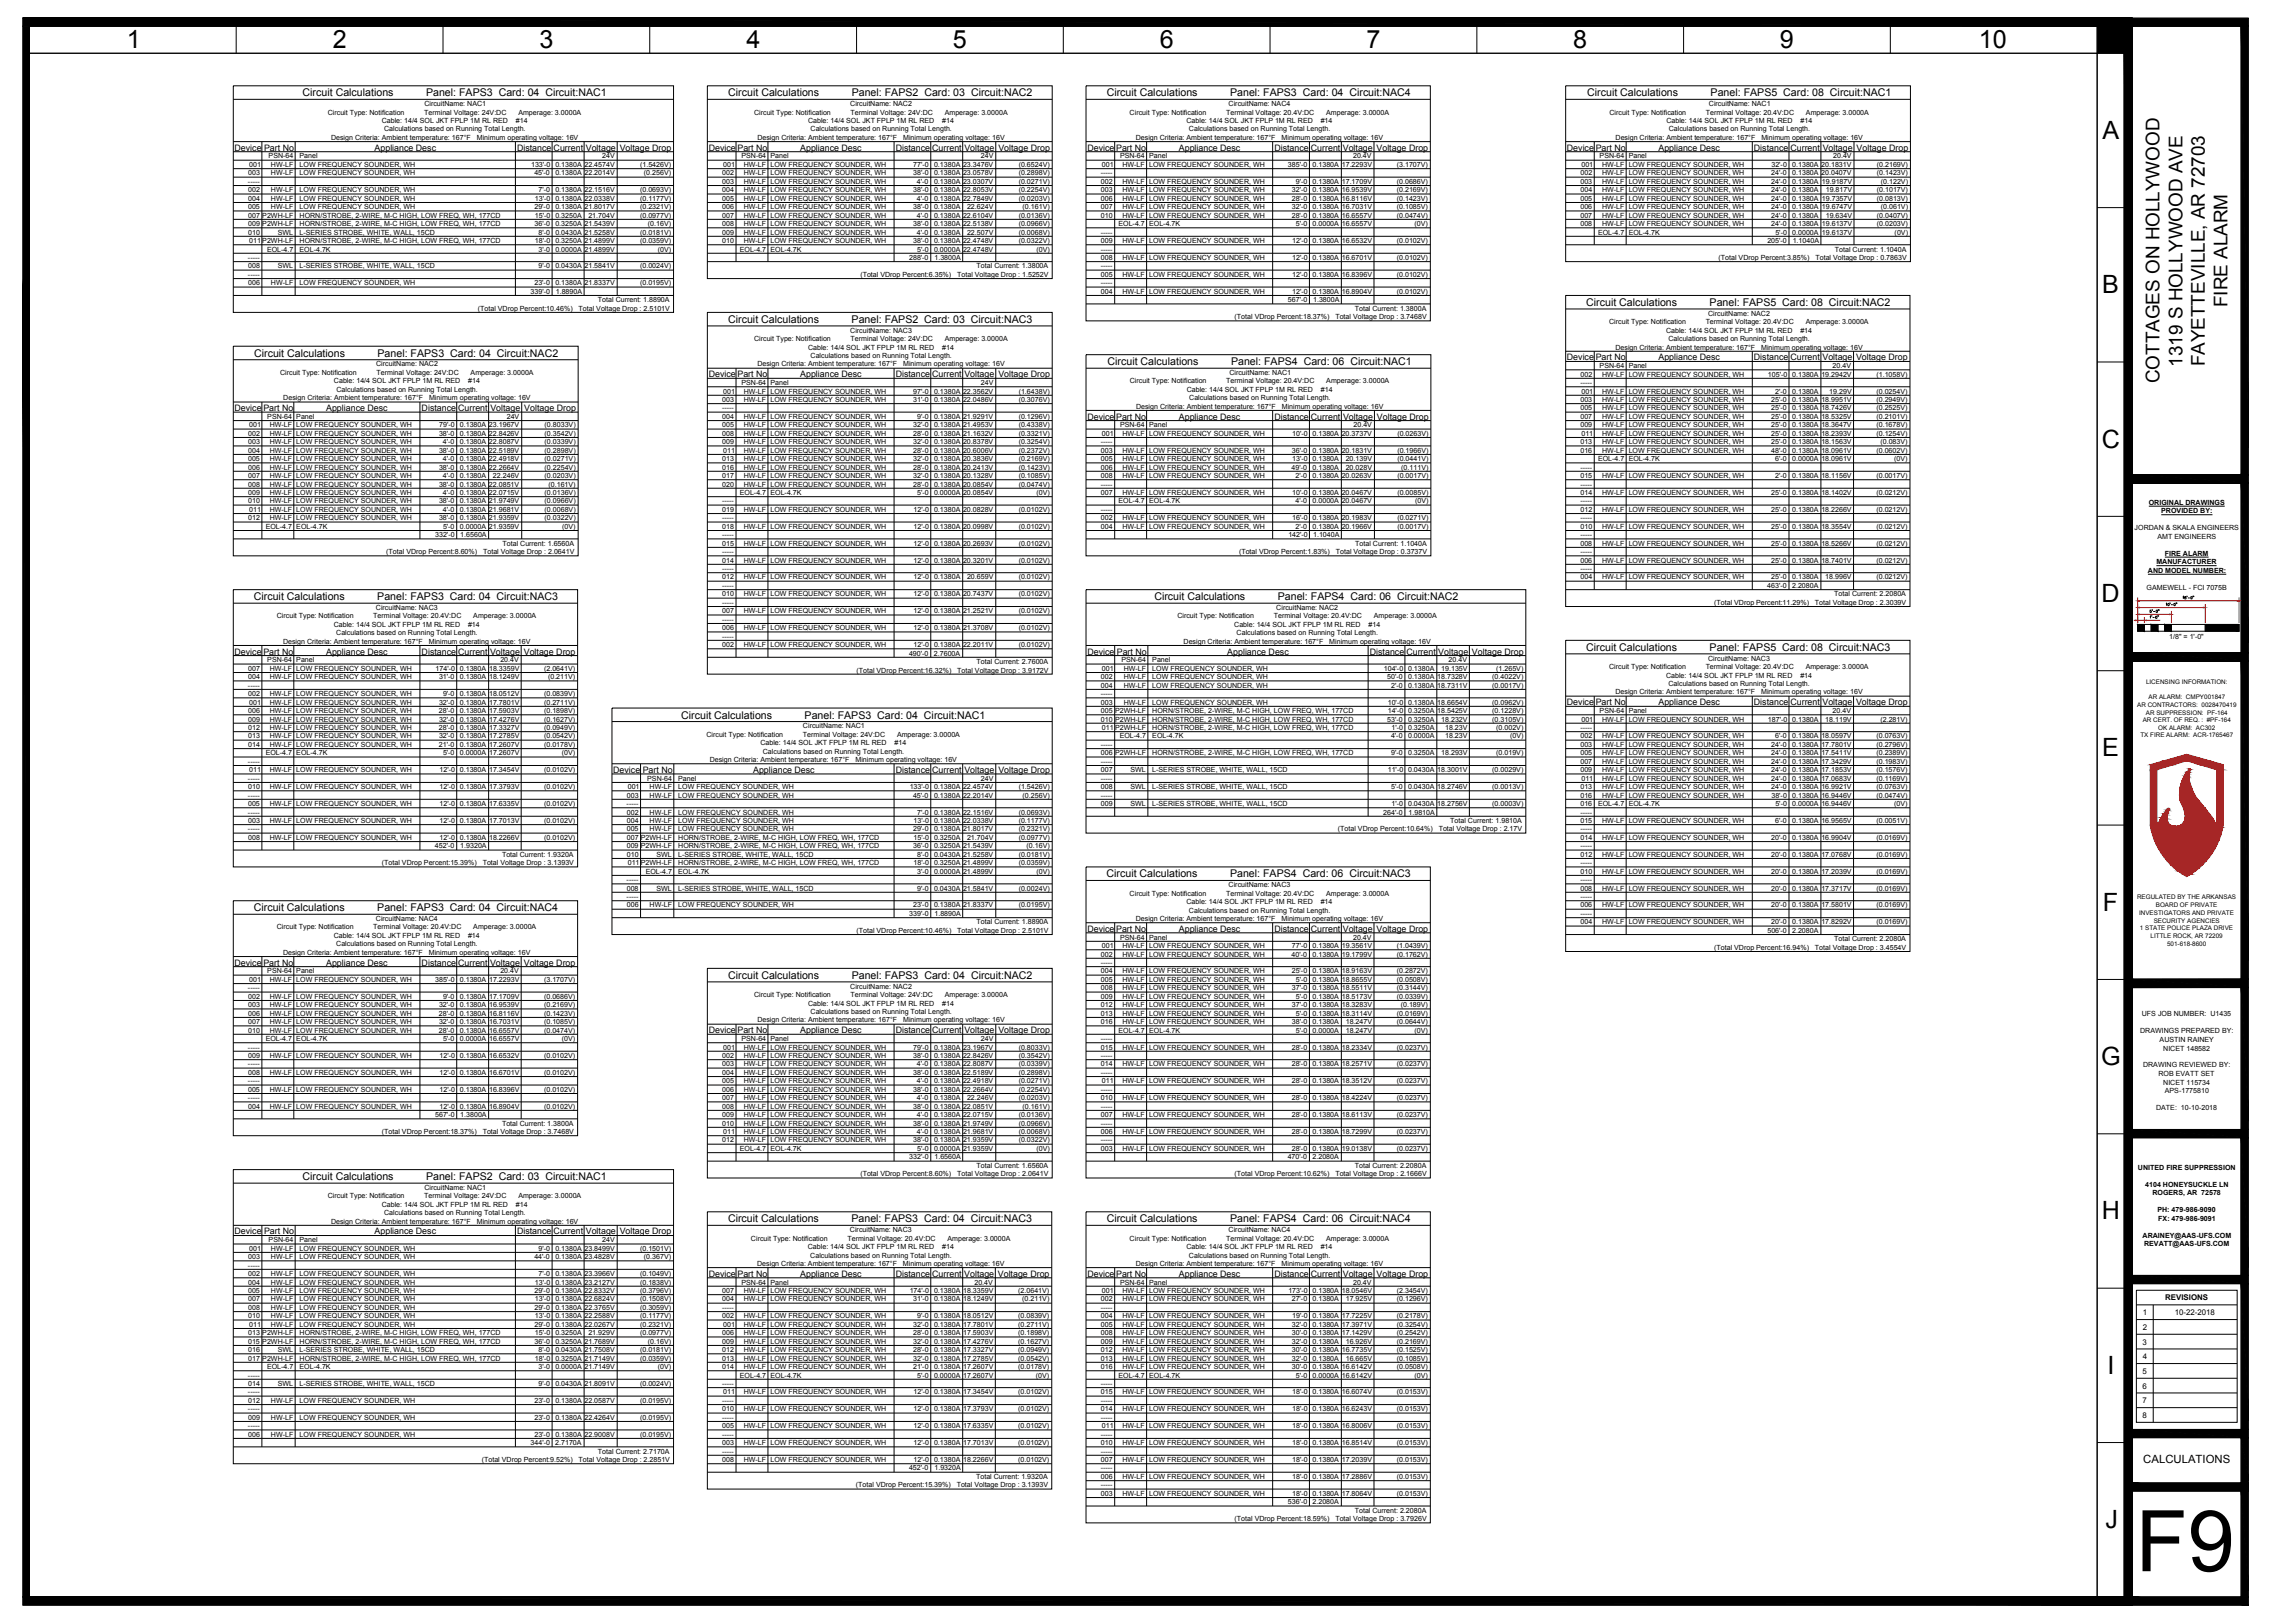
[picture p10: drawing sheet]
<svg xmlns="http://www.w3.org/2000/svg" width="1067mm" height="762mm" viewBox="0 0 1067 762" stroke-linecap="round" stroke-linejoin="round" font-family="sans-serif">
<defs><g id="words">
<text font-size="39.9" x="1003" y="738">F9</text>
<g font-size="11.8">
<text x="60" y="23">1</text>
<text x="156" y="23">2</text>
<text x="253" y="23">3</text>
<text x="351" y="23">4</text>
<text x="447" y="23">5</text>
<text x="545" y="23">6</text>
<text x="642" y="23">7</text>
<text x="739" y="23">8</text>
<text x="836" y="23">9</text>
<text x="929" y="23">10</text>
<text x="987" y="65">A</text>
<text x="987" y="138">B</text>
<text x="987" y="210">C</text>
<text x="987" y="283">D</text>
<text x="987" y="355">E</text>
<text x="987" y="428">F</text>
<text x="987" y="500">G</text>
<text x="987" y="572">H</text>
<text x="990" y="645">I</text>
<text x="989" y="717">J</text>
</g>
<g font-size="8.9">
<text x="1046" y="144" transform="rotate(-90 1046 144)">FIRE ALARM</text>
<text x="1025" y="172" transform="rotate(-90 1025 172)">1319 S HOLLYWOOD AVE</text>
<text x="1035" y="172" transform="rotate(-90 1035 172)">FAYETTEVILLE, AR 72703</text>
<text x="1014" y="180" transform="rotate(-90 1014 180)">COTTAGES ON HOLLYWOOD</text>
</g>
<text font-size="5.3" x="1006" y="687">CALCULATIONS</text>
<g font-size="5">
<text x="142" y="45">Circuit Calculations</text>
<text x="200" y="45">Panel: FAPS3 Card: 04 Circuit:NAC1</text>
<text x="342" y="45">Circuit Calculations</text>
<text x="400" y="45">Panel: FAPS2 Card: 03 Circuit:NAC2</text>
<text x="520" y="45">Circuit Calculations</text>
<text x="578" y="45">Panel: FAPS3 Card: 04 Circuit:NAC4</text>
<text x="745" y="45">Circuit Calculations</text>
<text x="803" y="45">Panel: FAPS5 Card: 08 Circuit:NAC1</text>
<text x="745" y="144">Circuit Calculations</text>
<text x="803" y="144">Panel: FAPS5 Card: 08 Circuit:NAC2</text>
<text x="342" y="152">Circuit Calculations</text>
<text x="400" y="152">Panel: FAPS2 Card: 03 Circuit:NAC3</text>
<text x="119" y="167">Circuit Calculations</text>
<text x="177" y="167">Panel: FAPS3 Card: 04 Circuit:NAC2</text>
<text x="520" y="171">Circuit Calculations</text>
<text x="578" y="171">Panel: FAPS4 Card: 06 Circuit:NAC1</text>
<text x="119" y="282">Circuit Calculations</text>
<text x="177" y="282">Panel: FAPS3 Card: 04 Circuit:NAC3</text>
<text x="542" y="282">Circuit Calculations</text>
<text x="600" y="282">Panel: FAPS4 Card: 06 Circuit:NAC2</text>
<text x="745" y="306">Circuit Calculations</text>
<text x="803" y="306">Panel: FAPS5 Card: 08 Circuit:NAC3</text>
<text x="320" y="337">Circuit Calculations</text>
<text x="378" y="337">Panel: FAPS3 Card: 04 Circuit:NAC1</text>
<text x="520" y="412">Circuit Calculations</text>
<text x="578" y="412">Panel: FAPS4 Card: 06 Circuit:NAC3</text>
<text x="119" y="428">Circuit Calculations</text>
<text x="177" y="428">Panel: FAPS3 Card: 04 Circuit:NAC4</text>
<text x="342" y="460">Circuit Calculations</text>
<text x="400" y="460">Panel: FAPS3 Card: 04 Circuit:NAC2</text>
<text x="142" y="554">Circuit Calculations</text>
<text x="200" y="554">Panel: FAPS2 Card: 03 Circuit:NAC1</text>
<text x="342" y="574">Circuit Calculations</text>
<text x="400" y="574">Panel: FAPS3 Card: 04 Circuit:NAC3</text>
<text x="520" y="574">Circuit Calculations</text>
<text x="578" y="574">Panel: FAPS4 Card: 06 Circuit:NAC4</text>
</g>
<g font-size="4.2">
<text x="110" y="71">Device</text>
<text x="124" y="71">Part No</text>
<text x="176" y="71">Appliance Desc</text>
<text x="243" y="71">Distance</text>
<text x="260" y="71">Current</text>
<text x="275" y="71">Voltage</text>
<text x="291" y="71">Voltage Drop</text>
<text x="333" y="71">Device</text>
<text x="346" y="71">Part No</text>
<text x="376" y="71">Appliance Desc</text>
<text x="421" y="71">Distance</text>
<text x="438" y="71">Current</text>
<text x="453" y="71">Voltage</text>
<text x="469" y="71">Voltage Drop</text>
<text x="511" y="71">Device</text>
<text x="524" y="71">Part No</text>
<text x="554" y="71">Appliance Desc</text>
<text x="598" y="71">Distance</text>
<text x="616" y="71">Current</text>
<text x="630" y="71">Voltage</text>
<text x="646" y="71">Voltage Drop</text>
<text x="736" y="71">Device</text>
<text x="749" y="71">Part No</text>
<text x="779" y="71">Appliance Desc</text>
<text x="824" y="71">Distance</text>
<text x="841" y="71">Current</text>
<text x="856" y="71">Voltage</text>
<text x="872" y="71">Voltage Drop</text>
<text x="736" y="169">Device</text>
<text x="749" y="169">Part No</text>
<text x="779" y="169">Appliance Desc</text>
<text x="824" y="169">Distance</text>
<text x="841" y="169">Current</text>
<text x="856" y="169">Voltage</text>
<text x="872" y="169">Voltage Drop</text>
<text x="333" y="177">Device</text>
<text x="346" y="177">Part No</text>
<text x="376" y="177">Appliance Desc</text>
<text x="421" y="177">Distance</text>
<text x="438" y="177">Current</text>
<text x="453" y="177">Voltage</text>
<text x="469" y="177">Voltage Drop</text>
<text x="110" y="193">Device</text>
<text x="124" y="193">Part No</text>
<text x="153" y="193">Appliance Desc</text>
<text x="198" y="193">Distance</text>
<text x="215" y="193">Current</text>
<text x="230" y="193">Voltage</text>
<text x="246" y="193">Voltage Drop</text>
<text x="511" y="197">Device</text>
<text x="524" y="197">Part No</text>
<text x="554" y="197">Appliance Desc</text>
<text x="598" y="197">Distance</text>
<text x="616" y="197">Current</text>
<text x="631" y="197">Voltage</text>
<text x="647" y="197">Voltage Drop</text>
<text x="110" y="307">Device</text>
<text x="124" y="307">Part No</text>
<text x="153" y="307">Appliance Desc</text>
<text x="198" y="307">Distance</text>
<text x="215" y="307">Current</text>
<text x="230" y="307">Voltage</text>
<text x="246" y="307">Voltage Drop</text>
<text x="511" y="307">Device</text>
<text x="524" y="307">Part No</text>
<text x="576" y="307">Appliance Desc</text>
<text x="643" y="307">Distance</text>
<text x="660" y="307">Current</text>
<text x="675" y="307">Voltage</text>
<text x="691" y="307">Voltage Drop</text>
<text x="736" y="331">Device</text>
<text x="749" y="331">Part No</text>
<text x="779" y="331">Appliance Desc</text>
<text x="824" y="331">Distance</text>
<text x="841" y="331">Current</text>
<text x="856" y="331">Voltage</text>
<text x="872" y="331">Voltage Drop</text>
<text x="288" y="363">Device</text>
<text x="302" y="363">Part No</text>
<text x="354" y="363">Appliance Desc</text>
<text x="421" y="363">Distance</text>
<text x="438" y="363">Current</text>
<text x="453" y="363">Voltage</text>
<text x="469" y="363">Voltage Drop</text>
<text x="511" y="438">Device</text>
<text x="524" y="438">Part No</text>
<text x="554" y="438">Appliance Desc</text>
<text x="598" y="438">Distance</text>
<text x="616" y="438">Current</text>
<text x="630" y="438">Voltage</text>
<text x="646" y="438">Voltage Drop</text>
<text x="110" y="453">Device</text>
<text x="124" y="453">Part No</text>
<text x="153" y="453">Appliance Desc</text>
<text x="198" y="453">Distance</text>
<text x="215" y="453">Current</text>
<text x="230" y="453">Voltage</text>
<text x="246" y="453">Voltage Drop</text>
<text x="333" y="485">Device</text>
<text x="346" y="485">Part No</text>
<text x="376" y="485">Appliance Desc</text>
<text x="421" y="485">Distance</text>
<text x="438" y="485">Current</text>
<text x="453" y="485">Voltage</text>
<text x="469" y="485">Voltage Drop</text>
<text x="110" y="580">Device</text>
<text x="124" y="580">Part No</text>
<text x="176" y="580">Appliance Desc</text>
<text x="243" y="580">Distance</text>
<text x="260" y="580">Current</text>
<text x="275" y="580">Voltage</text>
<text x="291" y="580">Voltage Drop</text>
<text x="333" y="599">Device</text>
<text x="346" y="599">Part No</text>
<text x="376" y="599">Appliance Desc</text>
<text x="421" y="599">Distance</text>
<text x="438" y="599">Current</text>
<text x="453" y="599">Voltage</text>
<text x="469" y="599">Voltage Drop</text>
<text x="511" y="599">Device</text>
<text x="524" y="599">Part No</text>
<text x="554" y="599">Appliance Desc</text>
<text x="598" y="599">Distance</text>
<text x="616" y="599">Current</text>
<text x="630" y="599">Voltage</text>
<text x="646" y="599">Voltage Drop</text>
</g>
<g font-size="3.7">
<text x="1017" y="610">REVISIONS</text>
<text x="1006" y="618">1</text>
<text x="1021" y="618">10-22-2018</text>
<text x="1006" y="624">2</text>
<text x="1006" y="631">3</text>
<text x="1006" y="638">4</text>
<text x="1006" y="645">5</text>
<text x="1006" y="652">6</text>
<text x="1006" y="659">7</text>
<text x="1006" y="666">8</text>
</g>
<g font-size="3.3">
<text x="154" y="54">Circuit Type: Notification</text>
<text x="199" y="54">Terminal Voltage: 24V:DC</text>
<text x="199" y="50">CircuitName: NAC1</text>
<text x="243" y="54">Amperage: 3.0000A</text>
<text x="354" y="54">Circuit Type: Notification</text>
<text x="399" y="50">CircuitName: NAC2</text>
<text x="399" y="54">Terminal Voltage: 24V:DC</text>
<text x="444" y="54">Amperage: 3.0000A</text>
<text x="530" y="54">Circuit Type: Notification</text>
<text x="576" y="54">Terminal Voltage: 20.4V:DC</text>
<text x="577" y="50">CircuitName: NAC4</text>
<text x="623" y="54">Amperage: 3.0000A</text>
<text x="756" y="54">Circuit Type: Notification</text>
<text x="801" y="54">Terminal Voltage: 20.4V:DC</text>
<text x="802" y="50">CircuitName: NAC1</text>
<text x="848" y="54">Amperage: 3.0000A</text>
<text x="179" y="58">Cable: 14/4 SOL JKT FPLP 1M RL RED</text>
<text x="242" y="58">#14</text>
<text x="379" y="58">Cable: 14/4 SOL JKT FPLP 1M RL RED</text>
<text x="442" y="58">#14</text>
<text x="557" y="58">Cable: 14/4 SOL JKT FPLP 1M RL RED</text>
<text x="620" y="58">#14</text>
<text x="782" y="58">Cable: 14/4 SOL JKT FPLP 1M RL RED</text>
<text x="845" y="58">#14</text>
<text x="155" y="66">Design Criteria: Ambient temperature: 167°F</text>
<text x="180" y="62">Calculations based on Running Total Length.</text>
<text x="224" y="66">Minimum operating voltage: 16V</text>
<text x="356" y="66">Design Criteria: Ambient temperature: 167°F</text>
<text x="381" y="62">Calculations based on Running Total Length.</text>
<text x="424" y="66">Minimum operating voltage: 16V</text>
<text x="533" y="66">Design Criteria: Ambient temperature: 167°F</text>
<text x="558" y="62">Calculations based on Running Total Length.</text>
<text x="602" y="66">Minimum operating voltage: 16V</text>
<text x="759" y="66">Design Criteria: Ambient temperature: 167°F</text>
<text x="784" y="62">Calculations based on Running Total Length.</text>
<text x="827" y="66">Minimum operating voltage: 16V</text>
<text x="126" y="74">PSN-64</text>
<text x="141" y="74">Panel</text>
<text x="283" y="74">24V</text>
<text x="348" y="74">PSN-64</text>
<text x="362" y="74">Panel</text>
<text x="461" y="74">24V</text>
<text x="526" y="74">PSN-64</text>
<text x="540" y="74">Panel</text>
<text x="635" y="74">20.4V</text>
<text x="751" y="74">PSN-64</text>
<text x="765" y="74">Panel</text>
<text x="861" y="74">20.4V</text>
<text x="117" y="82">003</text>
<text x="117" y="78">001</text>
<text x="127" y="78">HW-LF</text>
<text x="127" y="82">HW-LF</text>
<text x="141" y="78">LOW FREQUENCY SOUNDER, WH</text>
<text x="141" y="82">LOW FREQUENCY SOUNDER, WH</text>
<text x="249" y="78">133'-0</text>
<text x="251" y="82">45'-0</text>
<text x="261" y="78">0.1380A</text>
<text x="261" y="82">0.1380A</text>
<text x="274" y="78">22.4574V</text>
<text x="274" y="82">22.2014V</text>
<text x="301" y="78">(1.5426V)</text>
<text x="302" y="82">(0.256V)</text>
<text x="339" y="82">002</text>
<text x="340" y="78">001</text>
<text x="349" y="78">HW-LF</text>
<text x="349" y="82">HW-LF</text>
<text x="362" y="78">LOW FREQUENCY SOUNDER, WH</text>
<text x="362" y="82">LOW FREQUENCY SOUNDER, WH</text>
<text x="429" y="78">77'-0</text>
<text x="429" y="82">38'-0</text>
<text x="439" y="78">0.1380A</text>
<text x="439" y="82">0.1380A</text>
<text x="452" y="78">23.3476V</text>
<text x="452" y="82">23.0578V</text>
<text x="478" y="78">(0.6524V)</text>
<text x="478" y="82">(0.2898V)</text>
<text x="517" y="82">-----</text>
<text x="517" y="78">001</text>
<text x="527" y="78">HW-LF</text>
<text x="540" y="78">LOW FREQUENCY SOUNDER, WH</text>
<text x="605" y="78">385'-0</text>
<text x="616" y="78">0.1380A</text>
<text x="630" y="78">17.2293V</text>
<text x="656" y="78">(3.1707V)</text>
<text x="742" y="82">002</text>
<text x="743" y="78">001</text>
<text x="752" y="78">HW-LF</text>
<text x="752" y="82">HW-LF</text>
<text x="765" y="78">LOW FREQUENCY SOUNDER, WH</text>
<text x="765" y="82">LOW FREQUENCY SOUNDER, WH</text>
<text x="832" y="82">24'-0</text>
<text x="832" y="78">32'-0</text>
<text x="842" y="78">0.1380A</text>
<text x="842" y="82">0.1380A</text>
<text x="855" y="78">20.1831V</text>
<text x="855" y="82">20.0407V</text>
<text x="881" y="78">(0.2169V)</text>
<text x="881" y="82">(0.1423V)</text>
<text x="116" y="86">-----</text>
<text x="339" y="86">003</text>
<text x="349" y="86">HW-LF</text>
<text x="362" y="86">LOW FREQUENCY SOUNDER, WH</text>
<text x="431" y="86">4'-0</text>
<text x="439" y="86">0.1380A</text>
<text x="452" y="86">23.0307V</text>
<text x="478" y="86">(0.0271V)</text>
<text x="517" y="86">002</text>
<text x="527" y="86">HW-LF</text>
<text x="540" y="86">LOW FREQUENCY SOUNDER, WH</text>
<text x="608" y="86">9'-0</text>
<text x="616" y="86">0.1380A</text>
<text x="630" y="86">17.1709V</text>
<text x="656" y="86">(0.0686V)</text>
<text x="742" y="86">003</text>
<text x="752" y="86">HW-LF</text>
<text x="765" y="86">LOW FREQUENCY SOUNDER, WH</text>
<text x="832" y="86">24'-0</text>
<text x="842" y="86">0.1380A</text>
<text x="855" y="86">19.9187V</text>
<text x="883" y="86">(0.122V)</text>
<text x="117" y="90">002</text>
<text x="117" y="94">004</text>
<text x="127" y="90">HW-LF</text>
<text x="127" y="94">HW-LF</text>
<text x="141" y="90">LOW FREQUENCY SOUNDER, WH</text>
<text x="141" y="94">LOW FREQUENCY SOUNDER, WH</text>
<text x="251" y="94">13'-0</text>
<text x="253" y="90">7'-0</text>
<text x="261" y="90">0.1380A</text>
<text x="261" y="94">0.1380A</text>
<text x="274" y="90">22.1516V</text>
<text x="274" y="94">22.0338V</text>
<text x="301" y="90">(0.0693V)</text>
<text x="301" y="94">(0.1177V)</text>
<text x="339" y="94">005</text>
<text x="339" y="90">004</text>
<text x="349" y="90">HW-LF</text>
<text x="349" y="94">HW-LF</text>
<text x="362" y="90">LOW FREQUENCY SOUNDER, WH</text>
<text x="362" y="94">LOW FREQUENCY SOUNDER, WH</text>
<text x="429" y="90">38'-0</text>
<text x="431" y="94">4'-0</text>
<text x="439" y="90">0.1380A</text>
<text x="439" y="94">0.1380A</text>
<text x="452" y="90">22.8053V</text>
<text x="452" y="94">22.7849V</text>
<text x="478" y="90">(0.2254V)</text>
<text x="478" y="94">(0.0203V)</text>
<text x="517" y="90">003</text>
<text x="517" y="94">006</text>
<text x="527" y="90">HW-LF</text>
<text x="527" y="94">HW-LF</text>
<text x="540" y="90">LOW FREQUENCY SOUNDER, WH</text>
<text x="540" y="94">LOW FREQUENCY SOUNDER, WH</text>
<text x="607" y="94">28'-0</text>
<text x="607" y="90">32'-0</text>
<text x="616" y="90">0.1380A</text>
<text x="616" y="94">0.1380A</text>
<text x="630" y="90">16.9539V</text>
<text x="630" y="94">16.8116V</text>
<text x="656" y="90">(0.2169V)</text>
<text x="656" y="94">(0.1423V)</text>
<text x="742" y="94">005</text>
<text x="742" y="90">004</text>
<text x="752" y="90">HW-LF</text>
<text x="752" y="94">HW-LF</text>
<text x="765" y="90">LOW FREQUENCY SOUNDER, WH</text>
<text x="765" y="94">LOW FREQUENCY SOUNDER, WH</text>
<text x="832" y="90">24'-0</text>
<text x="832" y="94">24'-0</text>
<text x="842" y="90">0.1380A</text>
<text x="842" y="94">0.1380A</text>
<text x="855" y="94">19.7357V</text>
<text x="857" y="90">19.817V</text>
<text x="881" y="90">(0.1017V)</text>
<text x="881" y="94">(0.0813V)</text>
<text x="116" y="98">005</text>
<text x="127" y="98">HW-LF</text>
<text x="141" y="98">LOW FREQUENCY SOUNDER, WH</text>
<text x="251" y="98">29'-0</text>
<text x="261" y="98">0.1380A</text>
<text x="274" y="98">21.8017V</text>
<text x="301" y="98">(0.2321V)</text>
<text x="339" y="98">006</text>
<text x="349" y="98">HW-LF</text>
<text x="362" y="98">LOW FREQUENCY SOUNDER, WH</text>
<text x="429" y="98">38'-0</text>
<text x="439" y="98">0.1380A</text>
<text x="454" y="98">22.624V</text>
<text x="480" y="98">(0.161V)</text>
<text x="517" y="98">007</text>
<text x="527" y="98">HW-LF</text>
<text x="540" y="98">LOW FREQUENCY SOUNDER, WH</text>
<text x="607" y="98">32'-0</text>
<text x="616" y="98">0.1380A</text>
<text x="630" y="98">16.7031V</text>
<text x="656" y="98">(0.1085V)</text>
<text x="742" y="98">006</text>
<text x="752" y="98">HW-LF</text>
<text x="765" y="98">LOW FREQUENCY SOUNDER, WH</text>
<text x="832" y="98">24'-0</text>
<text x="842" y="98">0.1380A</text>
<text x="855" y="98">19.6747V</text>
<text x="883" y="98">(0.061V)</text>
<text x="117" y="102">007</text>
<text x="117" y="106">009</text>
<text x="123" y="102">P2WH-LF</text>
<text x="123" y="106">P2WH-LF</text>
<text x="141" y="102">HORN/STROBE, 2-WIRE, M-C HIGH, LOW FREQ, WH, 177CD</text>
<text x="141" y="106">HORN/STROBE, 2-WIRE, M-C HIGH, LOW FREQ, WH, 177CD</text>
<text x="251" y="106">36'-0</text>
<text x="251" y="102">15'-0</text>
<text x="261" y="102">0.3250A</text>
<text x="261" y="106">0.3250A</text>
<text x="274" y="106">21.5439V</text>
<text x="276" y="102">21.704V</text>
<text x="301" y="102">(0.0977V)</text>
<text x="304" y="106">(0.16V)</text>
<text x="339" y="102">007</text>
<text x="339" y="106">008</text>
<text x="349" y="102">HW-LF</text>
<text x="349" y="106">HW-LF</text>
<text x="362" y="102">LOW FREQUENCY SOUNDER, WH</text>
<text x="362" y="106">LOW FREQUENCY SOUNDER, WH</text>
<text x="429" y="106">38'-0</text>
<text x="431" y="102">4'-0</text>
<text x="439" y="102">0.1380A</text>
<text x="439" y="106">0.1380A</text>
<text x="452" y="102">22.6104V</text>
<text x="452" y="106">22.5138V</text>
<text x="478" y="102">(0.0136V)</text>
<text x="478" y="106">(0.0966V)</text>
<text x="517" y="102">010</text>
<text x="525" y="106">EOL-4.7</text>
<text x="527" y="102">HW-LF</text>
<text x="540" y="102">LOW FREQUENCY SOUNDER, WH</text>
<text x="540" y="106">EOL-4.7K</text>
<text x="607" y="102">28'-0</text>
<text x="608" y="106">5'-0</text>
<text x="616" y="102">0.1380A</text>
<text x="616" y="106">0.0000A</text>
<text x="630" y="102">16.6557V</text>
<text x="630" y="106">16.6557V</text>
<text x="656" y="102">(0.0474V)</text>
<text x="664" y="106">(0V)</text>
<text x="742" y="102">007</text>
<text x="742" y="106">008</text>
<text x="752" y="102">HW-LF</text>
<text x="752" y="106">HW-LF</text>
<text x="765" y="102">LOW FREQUENCY SOUNDER, WH</text>
<text x="765" y="106">LOW FREQUENCY SOUNDER, WH</text>
<text x="832" y="102">24'-0</text>
<text x="832" y="106">24'-0</text>
<text x="842" y="102">0.1380A</text>
<text x="842" y="106">0.1380A</text>
<text x="855" y="106">19.6137V</text>
<text x="857" y="102">19.634V</text>
<text x="881" y="102">(0.0407V)</text>
<text x="881" y="106">(0.0203V)</text>
<text x="117" y="110">010</text>
<text x="130" y="110">SWL</text>
<text x="141" y="110">L-SERIES STROBE, WHITE, WALL, 15CD</text>
<text x="253" y="110">8'-0</text>
<text x="261" y="110">0.0430A</text>
<text x="274" y="110">21.5258V</text>
<text x="301" y="110">(0.0181V)</text>
<text x="339" y="110">009</text>
<text x="349" y="110">HW-LF</text>
<text x="362" y="110">LOW FREQUENCY SOUNDER, WH</text>
<text x="431" y="110">4'-0</text>
<text x="439" y="110">0.1380A</text>
<text x="454" y="110">22.507V</text>
<text x="478" y="110">(0.0068V)</text>
<text x="517" y="110">-----</text>
<text x="750" y="110">EOL-4.7</text>
<text x="765" y="110">EOL-4.7K</text>
<text x="834" y="110">5'-0</text>
<text x="842" y="110">0.0000A</text>
<text x="855" y="110">19.6137V</text>
<text x="890" y="110">(0V)</text>
<text x="117" y="114">011</text>
<text x="123" y="114">P2WH-LF</text>
<text x="125" y="118">EOL-4.7</text>
<text x="141" y="114">HORN/STROBE, 2-WIRE, M-C HIGH, LOW FREQ, WH, 177CD</text>
<text x="141" y="118">EOL-4.7K</text>
<text x="251" y="114">18'-0</text>
<text x="253" y="118">3'-0</text>
<text x="261" y="114">0.3250A</text>
<text x="261" y="118">0.0000A</text>
<text x="274" y="114">21.4899V</text>
<text x="274" y="118">21.4899V</text>
<text x="301" y="114">(0.0359V)</text>
<text x="309" y="118">(0V)</text>
<text x="339" y="114">010</text>
<text x="347" y="118">EOL-4.7</text>
<text x="349" y="114">HW-LF</text>
<text x="362" y="114">LOW FREQUENCY SOUNDER, WH</text>
<text x="362" y="118">EOL-4.7K</text>
<text x="429" y="114">38'-0</text>
<text x="431" y="118">5'-0</text>
<text x="439" y="114">0.1380A</text>
<text x="439" y="118">0.0000A</text>
<text x="452" y="114">22.4748V</text>
<text x="452" y="118">22.4748V</text>
<text x="478" y="114">(0.0322V)</text>
<text x="487" y="118">(0V)</text>
<text x="517" y="118">-----</text>
<text x="517" y="114">009</text>
<text x="527" y="114">HW-LF</text>
<text x="540" y="114">LOW FREQUENCY SOUNDER, WH</text>
<text x="607" y="114">12'-0</text>
<text x="616" y="114">0.1380A</text>
<text x="630" y="114">16.6532V</text>
<text x="656" y="114">(0.0102V)</text>
<text x="830" y="114">205'-0</text>
<text x="842" y="114">1.1040A</text>
<text x="862" y="118">Total Current: 1.1040A</text>
<text x="116" y="122">-----</text>
<text x="427" y="122">288'-0</text>
<text x="439" y="122">1.3800A</text>
<text x="517" y="122">008</text>
<text x="527" y="122">HW-LF</text>
<text x="540" y="122">LOW FREQUENCY SOUNDER, WH</text>
<text x="607" y="122">12'-0</text>
<text x="616" y="122">0.1380A</text>
<text x="630" y="122">16.6701V</text>
<text x="656" y="122">(0.0102V)</text>
<text x="807" y="122">(Total VDrop Percent:3.85%)</text>
<text x="852" y="122">Total Voltage Drop : 0.7863V</text>
<text x="116" y="130">-----</text>
<text x="117" y="126">008</text>
<text x="130" y="126">SWL</text>
<text x="141" y="126">L-SERIES STROBE, WHITE, WALL, 15CD</text>
<text x="253" y="126">9'-0</text>
<text x="261" y="126">0.0430A</text>
<text x="274" y="126">21.5841V</text>
<text x="301" y="126">(0.0024V)</text>
<text x="404" y="130">(Total VDrop Percent:6.35%)</text>
<text x="449" y="130">Total Voltage Drop : 1.5252V</text>
<text x="459" y="126">Total Current: 1.3800A</text>
<text x="517" y="126">-----</text>
<text x="517" y="130">005</text>
<text x="527" y="130">HW-LF</text>
<text x="540" y="130">LOW FREQUENCY SOUNDER, WH</text>
<text x="607" y="130">12'-0</text>
<text x="616" y="130">0.1380A</text>
<text x="630" y="130">16.8396V</text>
<text x="656" y="130">(0.0102V)</text>
<text x="117" y="134">006</text>
<text x="127" y="134">HW-LF</text>
<text x="141" y="134">LOW FREQUENCY SOUNDER, WH</text>
<text x="249" y="138">339'-0</text>
<text x="251" y="134">23'-0</text>
<text x="261" y="134">0.1380A</text>
<text x="261" y="138">1.8890A</text>
<text x="274" y="134">21.8337V</text>
<text x="301" y="134">(0.0195V)</text>
<text x="517" y="134">-----</text>
<text x="517" y="138">004</text>
<text x="527" y="138">HW-LF</text>
<text x="540" y="138">LOW FREQUENCY SOUNDER, WH</text>
<text x="607" y="138">12'-0</text>
<text x="616" y="138">0.1380A</text>
<text x="630" y="138">16.8904V</text>
<text x="656" y="138">(0.0102V)</text>
<text x="281" y="142">Total Current: 1.8890A</text>
<text x="605" y="142">567'-0</text>
<text x="617" y="142">1.3800A</text>
<text x="224" y="146">(Total VDrop Percent:10.46%)</text>
<text x="272" y="146">Total Voltage Drop : 2.5101V</text>
<text x="580" y="150">(Total VDrop Percent:18.37%)</text>
<text x="627" y="150">Total Voltage Drop : 3.7468V</text>
<text x="636" y="146">Total Current: 1.3800A</text>
<text x="802" y="148">CircuitName: NAC2</text>
<text x="756" y="152">Circuit Type: Notification</text>
<text x="801" y="152">Terminal Voltage: 20.4V:DC</text>
<text x="848" y="152">Amperage: 3.0000A</text>
<text x="354" y="160">Circuit Type: Notification</text>
<text x="399" y="156">CircuitName: NAC3</text>
<text x="399" y="160">Terminal Voltage: 24V:DC</text>
<text x="444" y="160">Amperage: 3.0000A</text>
<text x="782" y="156">Cable: 14/4 SOL JKT FPLP 1M RL RED</text>
<text x="783" y="160">Calculations based on Running Total Length.</text>
<text x="845" y="156">#14</text>
<text x="379" y="164">Cable: 14/4 SOL JKT FPLP 1M RL RED</text>
<text x="442" y="164">#14</text>
<text x="759" y="164">Design Criteria: Ambient temperature: 167°F</text>
<text x="827" y="164">Minimum operating voltage: 16V</text>
<text x="177" y="172">CircuitName: NAC2</text>
<text x="356" y="172">Design Criteria: Ambient temperature: 167°F</text>
<text x="381" y="168">Calculations based on Running Total Length.</text>
<text x="424" y="172">Minimum operating voltage: 16V</text>
<text x="751" y="173">PSN-64</text>
<text x="765" y="173">Panel</text>
<text x="860" y="173">20.4V</text>
<text x="132" y="176">Circuit Type: Notification</text>
<text x="157" y="180">Cable: 14/4 SOL JKT FPLP 1M RL RED</text>
<text x="177" y="176">Terminal Voltage: 24V:DC</text>
<text x="220" y="180">#14</text>
<text x="221" y="176">Amperage: 3.0000A</text>
<text x="531" y="180">Circuit Type: Notification</text>
<text x="576" y="180">Terminal Voltage: 20.4V:DC</text>
<text x="577" y="176">CircuitName: NAC1</text>
<text x="623" y="180">Amperage: 3.0000A</text>
<text x="742" y="177">002</text>
<text x="752" y="177">HW-LF</text>
<text x="765" y="177">LOW FREQUENCY SOUNDER, WH</text>
<text x="830" y="177">105'-0</text>
<text x="842" y="177">0.1380A</text>
<text x="855" y="177">19.2942V</text>
<text x="881" y="177">(1.1058V)</text>
<text x="158" y="184">Calculations based on Running Total Length.</text>
<text x="340" y="185">001</text>
<text x="348" y="181">PSN-64</text>
<text x="349" y="185">HW-LF</text>
<text x="362" y="181">Panel</text>
<text x="362" y="185">LOW FREQUENCY SOUNDER, WH</text>
<text x="429" y="185">97'-0</text>
<text x="439" y="185">0.1380A</text>
<text x="452" y="185">22.3562V</text>
<text x="461" y="181">24V</text>
<text x="478" y="185">(1.6438V)</text>
<text x="557" y="184">Cable: 14/4 SOL JKT FPLP 1M RL RED</text>
<text x="620" y="184">#14</text>
<text x="742" y="181">-----</text>
<text x="743" y="185">001</text>
<text x="752" y="185">HW-LF</text>
<text x="765" y="185">LOW FREQUENCY SOUNDER, WH</text>
<text x="834" y="185">2'-0</text>
<text x="842" y="185">0.1380A</text>
<text x="859" y="185">19.29V</text>
<text x="881" y="185">(0.0254V)</text>
<text x="133" y="188">Design Criteria: Ambient temperature: 167°F</text>
<text x="201" y="188">Minimum operating voltage: 16V</text>
<text x="339" y="189">003</text>
<text x="349" y="189">HW-LF</text>
<text x="362" y="189">LOW FREQUENCY SOUNDER, WH</text>
<text x="429" y="189">31'-0</text>
<text x="439" y="189">0.1380A</text>
<text x="452" y="189">22.0486V</text>
<text x="478" y="189">(0.3076V)</text>
<text x="533" y="192">Design Criteria: Ambient temperature: 167°F</text>
<text x="558" y="188">Calculations based on Running Total Length.</text>
<text x="602" y="192">Minimum operating voltage: 16V</text>
<text x="742" y="189">003</text>
<text x="752" y="189">HW-LF</text>
<text x="765" y="189">LOW FREQUENCY SOUNDER, WH</text>
<text x="832" y="189">25'-0</text>
<text x="842" y="189">0.1380A</text>
<text x="855" y="189">18.9951V</text>
<text x="881" y="189">(0.2949V)</text>
<text x="126" y="197">PSN-64</text>
<text x="139" y="197">Panel</text>
<text x="238" y="197">24V</text>
<text x="339" y="193">-----</text>
<text x="339" y="197">004</text>
<text x="349" y="197">HW-LF</text>
<text x="362" y="197">LOW FREQUENCY SOUNDER, WH</text>
<text x="431" y="197">9'-0</text>
<text x="439" y="197">0.1380A</text>
<text x="452" y="197">21.9291V</text>
<text x="478" y="197">(0.1296V)</text>
<text x="742" y="193">005</text>
<text x="742" y="197">007</text>
<text x="752" y="193">HW-LF</text>
<text x="752" y="197">HW-LF</text>
<text x="765" y="193">LOW FREQUENCY SOUNDER, WH</text>
<text x="765" y="197">LOW FREQUENCY SOUNDER, WH</text>
<text x="832" y="193">25'-0</text>
<text x="832" y="197">25'-0</text>
<text x="842" y="193">0.1380A</text>
<text x="842" y="197">0.1380A</text>
<text x="855" y="193">18.7426V</text>
<text x="855" y="197">18.5325V</text>
<text x="881" y="193">(0.2525V)</text>
<text x="881" y="197">(0.2101V)</text>
<text x="117" y="201">001</text>
<text x="127" y="201">HW-LF</text>
<text x="139" y="201">LOW FREQUENCY SOUNDER, WH</text>
<text x="206" y="201">79'-0</text>
<text x="216" y="201">0.1380A</text>
<text x="230" y="201">23.1967V</text>
<text x="256" y="201">(0.8033V)</text>
<text x="339" y="201">005</text>
<text x="349" y="201">HW-LF</text>
<text x="362" y="201">LOW FREQUENCY SOUNDER, WH</text>
<text x="429" y="201">32'-0</text>
<text x="439" y="201">0.1380A</text>
<text x="452" y="201">21.4953V</text>
<text x="478" y="201">(0.4338V)</text>
<text x="526" y="201">PSN-64</text>
<text x="540" y="201">Panel</text>
<text x="636" y="201">20.4V</text>
<text x="742" y="201">009</text>
<text x="752" y="201">HW-LF</text>
<text x="765" y="201">LOW FREQUENCY SOUNDER, WH</text>
<text x="832" y="201">25'-0</text>
<text x="842" y="201">0.1380A</text>
<text x="855" y="201">18.3647V</text>
<text x="881" y="201">(0.1678V)</text>
<text x="117" y="205">002</text>
<text x="117" y="209">003</text>
<text x="127" y="205">HW-LF</text>
<text x="127" y="209">HW-LF</text>
<text x="139" y="205">LOW FREQUENCY SOUNDER, WH</text>
<text x="139" y="209">LOW FREQUENCY SOUNDER, WH</text>
<text x="206" y="205">38'-0</text>
<text x="208" y="209">4'-0</text>
<text x="216" y="205">0.1380A</text>
<text x="216" y="209">0.1380A</text>
<text x="230" y="205">22.8426V</text>
<text x="230" y="209">22.8087V</text>
<text x="256" y="205">(0.3542V)</text>
<text x="256" y="209">(0.0339V)</text>
<text x="339" y="205">008</text>
<text x="339" y="209">009</text>
<text x="349" y="205">HW-LF</text>
<text x="349" y="209">HW-LF</text>
<text x="362" y="205">LOW FREQUENCY SOUNDER, WH</text>
<text x="362" y="209">LOW FREQUENCY SOUNDER, WH</text>
<text x="429" y="205">28'-0</text>
<text x="429" y="209">32'-0</text>
<text x="439" y="205">0.1380A</text>
<text x="439" y="209">0.1380A</text>
<text x="452" y="205">21.1632V</text>
<text x="452" y="209">20.8378V</text>
<text x="478" y="205">(0.3321V)</text>
<text x="478" y="209">(0.3254V)</text>
<text x="517" y="209">-----</text>
<text x="517" y="205">001</text>
<text x="527" y="205">HW-LF</text>
<text x="540" y="205">LOW FREQUENCY SOUNDER, WH</text>
<text x="607" y="205">10'-0</text>
<text x="616" y="205">0.1380A</text>
<text x="630" y="205">20.3737V</text>
<text x="656" y="205">(0.0263V)</text>
<text x="742" y="209">013</text>
<text x="743" y="205">011</text>
<text x="752" y="205">HW-LF</text>
<text x="752" y="209">HW-LF</text>
<text x="765" y="205">LOW FREQUENCY SOUNDER, WH</text>
<text x="765" y="209">LOW FREQUENCY SOUNDER, WH</text>
<text x="832" y="205">25'-0</text>
<text x="832" y="209">25'-0</text>
<text x="842" y="205">0.1380A</text>
<text x="842" y="209">0.1380A</text>
<text x="855" y="205">18.2393V</text>
<text x="855" y="209">18.1563V</text>
<text x="881" y="205">(0.1254V)</text>
<text x="883" y="209">(0.083V)</text>
<text x="117" y="213">004</text>
<text x="127" y="213">HW-LF</text>
<text x="139" y="213">LOW FREQUENCY SOUNDER, WH</text>
<text x="206" y="213">38'-0</text>
<text x="216" y="213">0.1380A</text>
<text x="230" y="213">22.5189V</text>
<text x="256" y="213">(0.2898V)</text>
<text x="340" y="213">011</text>
<text x="349" y="213">HW-LF</text>
<text x="362" y="213">LOW FREQUENCY SOUNDER, WH</text>
<text x="429" y="213">28'-0</text>
<text x="439" y="213">0.1380A</text>
<text x="452" y="213">20.6006V</text>
<text x="478" y="213">(0.2372V)</text>
<text x="517" y="213">003</text>
<text x="527" y="213">HW-LF</text>
<text x="540" y="213">LOW FREQUENCY SOUNDER, WH</text>
<text x="607" y="213">36'-0</text>
<text x="616" y="213">0.1380A</text>
<text x="630" y="213">20.1831V</text>
<text x="656" y="213">(0.1966V)</text>
<text x="742" y="213">016</text>
<text x="752" y="213">HW-LF</text>
<text x="765" y="213">LOW FREQUENCY SOUNDER, WH</text>
<text x="832" y="213">48'-0</text>
<text x="842" y="213">0.1380A</text>
<text x="855" y="213">18.0961V</text>
<text x="881" y="213">(0.0602V)</text>
<text x="116" y="217">005</text>
<text x="117" y="221">006</text>
<text x="127" y="217">HW-LF</text>
<text x="127" y="221">HW-LF</text>
<text x="139" y="217">LOW FREQUENCY SOUNDER, WH</text>
<text x="139" y="221">LOW FREQUENCY SOUNDER, WH</text>
<text x="206" y="221">38'-0</text>
<text x="208" y="217">4'-0</text>
<text x="216" y="217">0.1380A</text>
<text x="216" y="221">0.1380A</text>
<text x="230" y="217">22.4918V</text>
<text x="230" y="221">22.2664V</text>
<text x="256" y="217">(0.0271V)</text>
<text x="256" y="221">(0.2254V)</text>
<text x="339" y="217">013</text>
<text x="339" y="221">016</text>
<text x="349" y="217">HW-LF</text>
<text x="349" y="221">HW-LF</text>
<text x="362" y="217">LOW FREQUENCY SOUNDER, WH</text>
<text x="362" y="221">LOW FREQUENCY SOUNDER, WH</text>
<text x="429" y="221">28'-0</text>
<text x="429" y="217">32'-0</text>
<text x="439" y="217">0.1380A</text>
<text x="439" y="221">0.1380A</text>
<text x="452" y="217">20.3836V</text>
<text x="452" y="221">20.2413V</text>
<text x="478" y="217">(0.2169V)</text>
<text x="478" y="221">(0.1423V)</text>
<text x="517" y="217">005</text>
<text x="517" y="221">006</text>
<text x="527" y="217">HW-LF</text>
<text x="527" y="221">HW-LF</text>
<text x="540" y="217">LOW FREQUENCY SOUNDER, WH</text>
<text x="540" y="221">LOW FREQUENCY SOUNDER, WH</text>
<text x="606" y="221">49'-0</text>
<text x="607" y="217">13'-0</text>
<text x="616" y="217">0.1380A</text>
<text x="616" y="221">0.1380A</text>
<text x="632" y="217">20.139V</text>
<text x="632" y="221">20.028V</text>
<text x="656" y="217">(0.0441V)</text>
<text x="658" y="221">(0.111V)</text>
<text x="742" y="221">-----</text>
<text x="750" y="217">EOL-4.7</text>
<text x="765" y="217">EOL-4.7K</text>
<text x="834" y="217">6'-0</text>
<text x="842" y="217">0.0000A</text>
<text x="855" y="217">18.0961V</text>
<text x="889" y="217">(0V)</text>
<text x="117" y="224">007</text>
<text x="127" y="224">HW-LF</text>
<text x="139" y="224">LOW FREQUENCY SOUNDER, WH</text>
<text x="208" y="224">4'-0</text>
<text x="216" y="224">0.1380A</text>
<text x="231" y="224">22.246V</text>
<text x="256" y="224">(0.0203V)</text>
<text x="339" y="224">017</text>
<text x="349" y="224">HW-LF</text>
<text x="362" y="224">LOW FREQUENCY SOUNDER, WH</text>
<text x="429" y="224">32'-0</text>
<text x="439" y="224">0.1380A</text>
<text x="452" y="224">20.1328V</text>
<text x="478" y="224">(0.1085V)</text>
<text x="517" y="224">008</text>
<text x="527" y="224">HW-LF</text>
<text x="540" y="224">LOW FREQUENCY SOUNDER, WH</text>
<text x="608" y="224">2'-0</text>
<text x="616" y="224">0.1380A</text>
<text x="630" y="224">20.0263V</text>
<text x="656" y="224">(0.0017V)</text>
<text x="742" y="224">015</text>
<text x="752" y="224">HW-LF</text>
<text x="765" y="224">LOW FREQUENCY SOUNDER, WH</text>
<text x="834" y="224">2'-0</text>
<text x="842" y="224">0.1380A</text>
<text x="855" y="224">18.1156V</text>
<text x="881" y="224">(0.0017V)</text>
<text x="117" y="228">008</text>
<text x="117" y="232">009</text>
<text x="127" y="228">HW-LF</text>
<text x="127" y="232">HW-LF</text>
<text x="139" y="228">LOW FREQUENCY SOUNDER, WH</text>
<text x="139" y="232">LOW FREQUENCY SOUNDER, WH</text>
<text x="206" y="228">38'-0</text>
<text x="208" y="232">4'-0</text>
<text x="216" y="228">0.1380A</text>
<text x="216" y="232">0.1380A</text>
<text x="230" y="228">22.0851V</text>
<text x="230" y="232">22.0715V</text>
<text x="256" y="232">(0.0136V)</text>
<text x="258" y="228">(0.161V)</text>
<text x="339" y="228">020</text>
<text x="347" y="232">EOL-4.7</text>
<text x="349" y="228">HW-LF</text>
<text x="362" y="228">LOW FREQUENCY SOUNDER, WH</text>
<text x="362" y="232">EOL-4.7K</text>
<text x="429" y="228">28'-0</text>
<text x="431" y="232">5'-0</text>
<text x="439" y="228">0.1380A</text>
<text x="439" y="232">0.0000A</text>
<text x="452" y="228">20.0854V</text>
<text x="452" y="232">20.0854V</text>
<text x="478" y="228">(0.0474V)</text>
<text x="487" y="232">(0V)</text>
<text x="517" y="228">-----</text>
<text x="517" y="232">007</text>
<text x="527" y="232">HW-LF</text>
<text x="540" y="232">LOW FREQUENCY SOUNDER, WH</text>
<text x="607" y="232">10'-0</text>
<text x="616" y="232">0.1380A</text>
<text x="630" y="232">20.0467V</text>
<text x="656" y="232">(0.0085V)</text>
<text x="742" y="228">-----</text>
<text x="742" y="232">014</text>
<text x="752" y="232">HW-LF</text>
<text x="765" y="232">LOW FREQUENCY SOUNDER, WH</text>
<text x="832" y="232">25'-0</text>
<text x="842" y="232">0.1380A</text>
<text x="855" y="232">18.1402V</text>
<text x="881" y="232">(0.0212V)</text>
<text x="117" y="236">010</text>
<text x="127" y="236">HW-LF</text>
<text x="139" y="236">LOW FREQUENCY SOUNDER, WH</text>
<text x="206" y="236">38'-0</text>
<text x="216" y="236">0.1380A</text>
<text x="230" y="236">21.9749V</text>
<text x="256" y="236">(0.0966V)</text>
<text x="339" y="236">-----</text>
<text x="525" y="236">EOL-4.7</text>
<text x="540" y="236">EOL-4.7K</text>
<text x="608" y="236">4'-0</text>
<text x="616" y="236">0.0000A</text>
<text x="630" y="236">20.0467V</text>
<text x="664" y="236">(0V)</text>
<text x="742" y="236">-----</text>
<text x="1009" y="237">ORIGINAL DRAWINGS</text>
<text x="117" y="244">012</text>
<text x="117" y="240">011</text>
<text x="127" y="240">HW-LF</text>
<text x="127" y="244">HW-LF</text>
<text x="139" y="240">LOW FREQUENCY SOUNDER, WH</text>
<text x="139" y="244">LOW FREQUENCY SOUNDER, WH</text>
<text x="206" y="244">38'-0</text>
<text x="208" y="240">4'-0</text>
<text x="216" y="240">0.1380A</text>
<text x="216" y="244">0.1380A</text>
<text x="230" y="240">21.9681V</text>
<text x="230" y="244">21.9359V</text>
<text x="256" y="240">(0.0068V)</text>
<text x="256" y="244">(0.0322V)</text>
<text x="339" y="244">-----</text>
<text x="339" y="240">019</text>
<text x="349" y="240">HW-LF</text>
<text x="362" y="240">LOW FREQUENCY SOUNDER, WH</text>
<text x="429" y="240">12'-0</text>
<text x="439" y="240">0.1380A</text>
<text x="452" y="240">20.0828V</text>
<text x="478" y="240">(0.0102V)</text>
<text x="517" y="240">-----</text>
<text x="517" y="244">002</text>
<text x="527" y="244">HW-LF</text>
<text x="540" y="244">LOW FREQUENCY SOUNDER, WH</text>
<text x="607" y="244">16'-0</text>
<text x="616" y="244">0.1380A</text>
<text x="630" y="244">20.1983V</text>
<text x="656" y="244">(0.0271V)</text>
<text x="742" y="244">-----</text>
<text x="742" y="240">012</text>
<text x="752" y="240">HW-LF</text>
<text x="765" y="240">LOW FREQUENCY SOUNDER, WH</text>
<text x="832" y="240">25'-0</text>
<text x="842" y="240">0.1380A</text>
<text x="855" y="240">18.2266V</text>
<text x="881" y="240">(0.0212V)</text>
<text x="1015" y="241">PROVIDED BY:</text>
<text x="125" y="248">EOL-4.7</text>
<text x="139" y="248">EOL-4.7K</text>
<text x="208" y="248">5'-0</text>
<text x="216" y="248">0.0000A</text>
<text x="230" y="248">21.9359V</text>
<text x="264" y="248">(0V)</text>
<text x="339" y="248">018</text>
<text x="349" y="248">HW-LF</text>
<text x="362" y="248">LOW FREQUENCY SOUNDER, WH</text>
<text x="429" y="248">12'-0</text>
<text x="439" y="248">0.1380A</text>
<text x="452" y="248">20.0998V</text>
<text x="478" y="248">(0.0102V)</text>
<text x="517" y="248">004</text>
<text x="527" y="248">HW-LF</text>
<text x="540" y="248">LOW FREQUENCY SOUNDER, WH</text>
<text x="608" y="248">2'-0</text>
<text x="616" y="248">0.1380A</text>
<text x="630" y="248">20.1966V</text>
<text x="656" y="248">(0.0017V)</text>
<text x="742" y="248">010</text>
<text x="752" y="248">HW-LF</text>
<text x="765" y="248">LOW FREQUENCY SOUNDER, WH</text>
<text x="832" y="248">25'-0</text>
<text x="842" y="248">0.1380A</text>
<text x="855" y="248">18.3554V</text>
<text x="881" y="248">(0.0212V)</text>
<text x="1002" y="249">JORDAN &amp; SKALA ENGINEERS</text>
<text x="204" y="252">332'-0</text>
<text x="216" y="252">1.6560A</text>
<text x="236" y="256">Total Current: 1.6560A</text>
<text x="339" y="252">-----</text>
<text x="339" y="256">015</text>
<text x="349" y="256">HW-LF</text>
<text x="362" y="256">LOW FREQUENCY SOUNDER, WH</text>
<text x="429" y="256">12'-0</text>
<text x="439" y="256">0.1380A</text>
<text x="452" y="256">20.2693V</text>
<text x="478" y="256">(0.0102V)</text>
<text x="605" y="252">142'-0</text>
<text x="617" y="252">1.1040A</text>
<text x="636" y="256">Total Current: 1.1040A</text>
<text x="742" y="252">-----</text>
<text x="742" y="256">008</text>
<text x="752" y="256">HW-LF</text>
<text x="765" y="256">LOW FREQUENCY SOUNDER, WH</text>
<text x="832" y="256">25'-0</text>
<text x="842" y="256">0.1380A</text>
<text x="855" y="256">18.5266V</text>
<text x="881" y="256">(0.0212V)</text>
<text x="1013" y="253">AMT ENGINEERS</text>
<text x="181" y="260">(Total VDrop Percent:8.60%)</text>
<text x="227" y="260">Total Voltage Drop : 2.0641V</text>
<text x="339" y="260">-----</text>
<text x="582" y="260">(Total VDrop Percent:1.83%)</text>
<text x="627" y="260">Total Voltage Drop : 0.3737V</text>
<text x="742" y="260">-----</text>
<text x="1016" y="261">FIRE ALARM</text>
<text x="339" y="268">-----</text>
<text x="339" y="264">014</text>
<text x="349" y="264">HW-LF</text>
<text x="362" y="264">LOW FREQUENCY SOUNDER, WH</text>
<text x="429" y="264">12'-0</text>
<text x="439" y="264">0.1380A</text>
<text x="452" y="264">20.3201V</text>
<text x="478" y="264">(0.0102V)</text>
<text x="742" y="268">-----</text>
<text x="742" y="264">006</text>
<text x="752" y="264">HW-LF</text>
<text x="765" y="264">LOW FREQUENCY SOUNDER, WH</text>
<text x="832" y="264">25'-0</text>
<text x="842" y="264">0.1380A</text>
<text x="855" y="264">18.7401V</text>
<text x="881" y="264">(0.0212V)</text>
<text x="1009" y="269">AND MODEL NUMBER:</text>
<text x="1013" y="265">MANUFACTURER</text>
<text x="339" y="272">012</text>
<text x="349" y="272">HW-LF</text>
<text x="362" y="272">LOW FREQUENCY SOUNDER, WH</text>
<text x="429" y="272">12'-0</text>
<text x="439" y="272">0.1380A</text>
<text x="454" y="272">20.659V</text>
<text x="478" y="272">(0.0102V)</text>
<text x="742" y="272">004</text>
<text x="752" y="272">HW-LF</text>
<text x="765" y="272">LOW FREQUENCY SOUNDER, WH</text>
<text x="832" y="272">25'-0</text>
<text x="842" y="272">0.1380A</text>
<text x="857" y="272">18.996V</text>
<text x="881" y="272">(0.0212V)</text>
<text x="339" y="276">-----</text>
<text x="339" y="280">010</text>
<text x="349" y="280">HW-LF</text>
<text x="362" y="280">LOW FREQUENCY SOUNDER, WH</text>
<text x="429" y="280">12'-0</text>
<text x="439" y="280">0.1380A</text>
<text x="452" y="280">20.7437V</text>
<text x="478" y="280">(0.0102V)</text>
<text x="830" y="276">463'-0</text>
<text x="841" y="276">2.2080A</text>
<text x="861" y="280">Total Current: 2.2080A</text>
<text x="1008" y="277">GAMEWELL - FCI 7075B</text>
<text x="177" y="286">CircuitName: NAC3</text>
<text x="339" y="284">-----</text>
<text x="339" y="288">007</text>
<text x="349" y="288">HW-LF</text>
<text x="362" y="288">LOW FREQUENCY SOUNDER, WH</text>
<text x="429" y="288">12'-0</text>
<text x="439" y="288">0.1380A</text>
<text x="452" y="288">21.2521V</text>
<text x="478" y="288">(0.0102V)</text>
<text x="599" y="286">CircuitName: NAC2</text>
<text x="805" y="284">(Total VDrop Percent:11.29%)</text>
<text x="852" y="284">Total Voltage Drop : 2.3039V</text>
<text x="130" y="290">Circuit Type: Notification</text>
<text x="175" y="290">Terminal Voltage: 20.4V:DC</text>
<text x="222" y="290">Amperage: 3.0000A</text>
<text x="339" y="292">-----</text>
<text x="553" y="290">Circuit Type: Notification</text>
<text x="598" y="290">Terminal Voltage: 20.4V:DC</text>
<text x="645" y="290">Amperage: 3.0000A</text>
<text x="157" y="294">Cable: 14/4 SOL JKT FPLP 1M RL RED</text>
<text x="158" y="298">Calculations based on Running Total Length.</text>
<text x="220" y="294">#14</text>
<text x="339" y="300">-----</text>
<text x="339" y="296">006</text>
<text x="349" y="296">HW-LF</text>
<text x="362" y="296">LOW FREQUENCY SOUNDER, WH</text>
<text x="429" y="296">12'-0</text>
<text x="439" y="296">0.1380A</text>
<text x="452" y="296">21.3708V</text>
<text x="478" y="296">(0.0102V)</text>
<text x="580" y="294">Cable: 14/4 SOL JKT FPLP 1M RL RED</text>
<text x="581" y="298">Calculations based on Running Total Length.</text>
<text x="643" y="294">#14</text>
<text x="1019" y="300">1/8&quot; = 1'-0&quot;</text>
<text x="133" y="302">Design Criteria: Ambient temperature: 167°F</text>
<text x="201" y="302">Minimum operating voltage: 16V</text>
<text x="339" y="304">002</text>
<text x="349" y="304">HW-LF</text>
<text x="362" y="304">LOW FREQUENCY SOUNDER, WH</text>
<text x="429" y="304">12'-0</text>
<text x="439" y="304">0.1380A</text>
<text x="452" y="304">22.2011V</text>
<text x="478" y="304">(0.0102V)</text>
<text x="556" y="302">Design Criteria: Ambient temperature: 167°F</text>
<text x="624" y="302">Minimum operating voltage: 16V</text>
<text x="126" y="311">PSN-64</text>
<text x="139" y="311">Panel</text>
<text x="235" y="311">20.4V</text>
<text x="427" y="308">490'-0</text>
<text x="439" y="308">2.7600A</text>
<text x="459" y="312">Total Current: 2.7600A</text>
<text x="527" y="311">PSN-64</text>
<text x="541" y="311">Panel</text>
<text x="680" y="311">20.4V</text>
<text x="802" y="310">CircuitName: NAC3</text>
<text x="117" y="315">007</text>
<text x="127" y="315">HW-LF</text>
<text x="139" y="315">LOW FREQUENCY SOUNDER, WH</text>
<text x="205" y="315">174'-0</text>
<text x="216" y="315">0.1380A</text>
<text x="230" y="315">18.3359V</text>
<text x="255" y="315">(2.0641V)</text>
<text x="402" y="316">(Total VDrop Percent:16.32%)</text>
<text x="449" y="316">Total Voltage Drop : 3.9172V</text>
<text x="517" y="315">001</text>
<text x="528" y="315">HW-LF</text>
<text x="541" y="315">LOW FREQUENCY SOUNDER, WH</text>
<text x="650" y="315">104'-0</text>
<text x="661" y="315">0.1380A</text>
<text x="677" y="315">19.135V</text>
<text x="703" y="315">(1.265V)</text>
<text x="756" y="314">Circuit Type: Notification</text>
<text x="801" y="314">Terminal Voltage: 20.4V:DC</text>
<text x="848" y="314">Amperage: 3.0000A</text>
<text x="116" y="323">-----</text>
<text x="117" y="319">004</text>
<text x="127" y="319">HW-LF</text>
<text x="139" y="319">LOW FREQUENCY SOUNDER, WH</text>
<text x="206" y="319">31'-0</text>
<text x="216" y="319">0.1380A</text>
<text x="230" y="319">18.1249V</text>
<text x="257" y="319">(0.211V)</text>
<text x="517" y="323">004</text>
<text x="517" y="319">002</text>
<text x="528" y="319">HW-LF</text>
<text x="528" y="323">HW-LF</text>
<text x="541" y="319">LOW FREQUENCY SOUNDER, WH</text>
<text x="541" y="323">LOW FREQUENCY SOUNDER, WH</text>
<text x="651" y="319">50'-0</text>
<text x="653" y="323">2'-0</text>
<text x="661" y="319">0.1380A</text>
<text x="661" y="323">0.1380A</text>
<text x="675" y="319">18.7328V</text>
<text x="675" y="323">18.7311V</text>
<text x="701" y="319">(0.4022V)</text>
<text x="701" y="323">(0.0017V)</text>
<text x="782" y="318">Cable: 14/4 SOL JKT FPLP 1M RL RED</text>
<text x="783" y="322">Calculations based on Running Total Length.</text>
<text x="845" y="318">#14</text>
<text x="117" y="327">002</text>
<text x="127" y="327">HW-LF</text>
<text x="139" y="327">LOW FREQUENCY SOUNDER, WH</text>
<text x="208" y="327">9'-0</text>
<text x="216" y="327">0.1380A</text>
<text x="230" y="327">18.0512V</text>
<text x="255" y="327">(0.0839V)</text>
<text x="517" y="327">-----</text>
<text x="759" y="326">Design Criteria: Ambient temperature: 167°F</text>
<text x="827" y="326">Minimum operating voltage: 16V</text>
<text x="117" y="335">006</text>
<text x="117" y="331">001</text>
<text x="127" y="331">HW-LF</text>
<text x="127" y="335">HW-LF</text>
<text x="139" y="331">LOW FREQUENCY SOUNDER, WH</text>
<text x="139" y="335">LOW FREQUENCY SOUNDER, WH</text>
<text x="206" y="335">28'-0</text>
<text x="206" y="331">32'-0</text>
<text x="216" y="331">0.1380A</text>
<text x="216" y="335">0.1380A</text>
<text x="230" y="331">17.7801V</text>
<text x="230" y="335">17.5903V</text>
<text x="255" y="331">(0.2711V)</text>
<text x="255" y="335">(0.1898V)</text>
<text x="517" y="331">003</text>
<text x="517" y="335">005</text>
<text x="524" y="335">P2WH-LF</text>
<text x="528" y="331">HW-LF</text>
<text x="541" y="331">LOW FREQUENCY SOUNDER, WH</text>
<text x="541" y="335">HORN/STROBE, 2-WIRE, M-C HIGH, LOW FREQ, WH, 177CD</text>
<text x="652" y="331">10'-0</text>
<text x="652" y="335">14'-0</text>
<text x="661" y="331">0.1380A</text>
<text x="661" y="335">0.3250A</text>
<text x="675" y="331">18.6654V</text>
<text x="675" y="335">18.5425V</text>
<text x="701" y="331">(0.0962V)</text>
<text x="701" y="335">(0.1228V)</text>
<text x="751" y="335">PSN-64</text>
<text x="765" y="335">Panel</text>
<text x="860" y="335">20.4V</text>
<text x="117" y="339">009</text>
<text x="127" y="339">HW-LF</text>
<text x="139" y="339">LOW FREQUENCY SOUNDER, WH</text>
<text x="206" y="339">32'-0</text>
<text x="216" y="339">0.1380A</text>
<text x="230" y="339">17.4276V</text>
<text x="255" y="339">(0.1627V)</text>
<text x="377" y="342">CircuitName: NAC1</text>
<text x="517" y="339">010</text>
<text x="524" y="339">P2WH-LF</text>
<text x="541" y="339">HORN/STROBE, 2-WIRE, M-C HIGH, LOW FREQ, WH, 177CD</text>
<text x="651" y="339">53'-0</text>
<text x="661" y="339">0.3250A</text>
<text x="677" y="339">18.232V</text>
<text x="701" y="339">(0.3105V)</text>
<text x="743" y="339">001</text>
<text x="752" y="339">HW-LF</text>
<text x="765" y="339">LOW FREQUENCY SOUNDER, WH</text>
<text x="830" y="339">187'-0</text>
<text x="842" y="339">0.1380A</text>
<text x="857" y="339">18.119V</text>
<text x="883" y="339">(2.281V)</text>
<text x="117" y="343">012</text>
<text x="117" y="347">013</text>
<text x="127" y="343">HW-LF</text>
<text x="127" y="347">HW-LF</text>
<text x="139" y="343">LOW FREQUENCY SOUNDER, WH</text>
<text x="139" y="347">LOW FREQUENCY SOUNDER, WH</text>
<text x="206" y="343">28'-0</text>
<text x="206" y="347">32'-0</text>
<text x="216" y="343">0.1380A</text>
<text x="216" y="347">0.1380A</text>
<text x="230" y="343">17.3327V</text>
<text x="230" y="347">17.2785V</text>
<text x="255" y="343">(0.0949V)</text>
<text x="255" y="347">(0.0542V)</text>
<text x="332" y="346">Circuit Type: Notification</text>
<text x="377" y="346">Terminal Voltage: 24V:DC</text>
<text x="421" y="346">Amperage: 3.0000A</text>
<text x="517" y="343">011</text>
<text x="524" y="343">P2WH-LF</text>
<text x="526" y="347">EOL-4.7</text>
<text x="541" y="343">HORN/STROBE, 2-WIRE, M-C HIGH, LOW FREQ, WH, 177CD</text>
<text x="541" y="347">EOL-4.7K</text>
<text x="653" y="347">4'-0</text>
<text x="653" y="343">1'-0</text>
<text x="661" y="343">0.3250A</text>
<text x="661" y="347">0.0000A</text>
<text x="679" y="343">18.23V</text>
<text x="679" y="347">18.23V</text>
<text x="703" y="343">(0.002V)</text>
<text x="709" y="347">(0V)</text>
<text x="742" y="343">-----</text>
<text x="742" y="347">002</text>
<text x="752" y="347">HW-LF</text>
<text x="765" y="347">LOW FREQUENCY SOUNDER, WH</text>
<text x="834" y="347">6'-0</text>
<text x="842" y="347">0.1380A</text>
<text x="855" y="347">18.0597V</text>
<text x="881" y="347">(0.0763V)</text>
<text x="117" y="351">014</text>
<text x="127" y="351">HW-LF</text>
<text x="139" y="351">LOW FREQUENCY SOUNDER, WH</text>
<text x="206" y="351">21'-0</text>
<text x="216" y="351">0.1380A</text>
<text x="230" y="351">17.2607V</text>
<text x="255" y="351">(0.0178V)</text>
<text x="357" y="350">Cable: 14/4 SOL JKT FPLP 1M RL RED</text>
<text x="358" y="354">Calculations based on Running Total Length.</text>
<text x="420" y="350">#14</text>
<text x="517" y="351">-----</text>
<text x="742" y="351">003</text>
<text x="752" y="351">HW-LF</text>
<text x="765" y="351">LOW FREQUENCY SOUNDER, WH</text>
<text x="832" y="351">24'-0</text>
<text x="842" y="351">0.1380A</text>
<text x="855" y="351">17.7801V</text>
<text x="881" y="351">(0.2796V)</text>
<text x="116" y="359">-----</text>
<text x="125" y="355">EOL-4.7</text>
<text x="139" y="355">EOL-4.7K</text>
<text x="208" y="355">5'-0</text>
<text x="216" y="355">0.0000A</text>
<text x="230" y="355">17.2607V</text>
<text x="264" y="355">(0V)</text>
<text x="333" y="358">Design Criteria: Ambient temperature: 167°F</text>
<text x="402" y="358">Minimum operating voltage: 16V</text>
<text x="517" y="359">-----</text>
<text x="517" y="355">006</text>
<text x="524" y="355">P2WH-LF</text>
<text x="541" y="355">HORN/STROBE, 2-WIRE, M-C HIGH, LOW FREQ, WH, 177CD</text>
<text x="653" y="355">9'-0</text>
<text x="661" y="355">0.3250A</text>
<text x="677" y="355">18.293V</text>
<text x="703" y="355">(0.019V)</text>
<text x="742" y="355">005</text>
<text x="742" y="359">007</text>
<text x="752" y="355">HW-LF</text>
<text x="752" y="359">HW-LF</text>
<text x="765" y="355">LOW FREQUENCY SOUNDER, WH</text>
<text x="765" y="359">LOW FREQUENCY SOUNDER, WH</text>
<text x="832" y="355">24'-0</text>
<text x="832" y="359">24'-0</text>
<text x="842" y="355">0.1380A</text>
<text x="842" y="359">0.1380A</text>
<text x="855" y="355">17.5411V</text>
<text x="855" y="359">17.3429V</text>
<text x="881" y="355">(0.2389V)</text>
<text x="881" y="359">(0.1983V)</text>
<text x="117" y="363">011</text>
<text x="127" y="363">HW-LF</text>
<text x="139" y="363">LOW FREQUENCY SOUNDER, WH</text>
<text x="206" y="363">12'-0</text>
<text x="216" y="363">0.1380A</text>
<text x="230" y="363">17.3454V</text>
<text x="255" y="363">(0.0102V)</text>
<text x="517" y="363">007</text>
<text x="531" y="363">SWL</text>
<text x="541" y="363">L-SERIES STROBE, WHITE, WALL, 15CD</text>
<text x="652" y="363">11'-0</text>
<text x="661" y="363">0.0430A</text>
<text x="675" y="363">18.3001V</text>
<text x="701" y="363">(0.0029V)</text>
<text x="742" y="363">009</text>
<text x="752" y="363">HW-LF</text>
<text x="765" y="363">LOW FREQUENCY SOUNDER, WH</text>
<text x="832" y="363">24'-0</text>
<text x="842" y="363">0.1380A</text>
<text x="855" y="363">17.1853V</text>
<text x="881" y="363">(0.1576V)</text>
<text x="116" y="367">-----</text>
<text x="117" y="371">010</text>
<text x="127" y="371">HW-LF</text>
<text x="139" y="371">LOW FREQUENCY SOUNDER, WH</text>
<text x="206" y="371">12'-0</text>
<text x="216" y="371">0.1380A</text>
<text x="230" y="371">17.3793V</text>
<text x="255" y="371">(0.0102V)</text>
<text x="295" y="371">001</text>
<text x="304" y="367">PSN-64</text>
<text x="305" y="371">HW-LF</text>
<text x="318" y="367">Panel</text>
<text x="318" y="371">LOW FREQUENCY SOUNDER, WH</text>
<text x="427" y="371">133'-0</text>
<text x="439" y="371">0.1380A</text>
<text x="452" y="371">22.4574V</text>
<text x="461" y="367">24V</text>
<text x="478" y="371">(1.5426V)</text>
<text x="517" y="367">-----</text>
<text x="517" y="371">008</text>
<text x="531" y="371">SWL</text>
<text x="541" y="371">L-SERIES STROBE, WHITE, WALL, 15CD</text>
<text x="653" y="371">5'-0</text>
<text x="661" y="371">0.0430A</text>
<text x="675" y="371">18.2746V</text>
<text x="701" y="371">(0.0013V)</text>
<text x="742" y="371">013</text>
<text x="743" y="367">011</text>
<text x="752" y="367">HW-LF</text>
<text x="752" y="371">HW-LF</text>
<text x="765" y="367">LOW FREQUENCY SOUNDER, WH</text>
<text x="765" y="371">LOW FREQUENCY SOUNDER, WH</text>
<text x="832" y="367">24'-0</text>
<text x="832" y="371">24'-0</text>
<text x="842" y="367">0.1380A</text>
<text x="842" y="371">0.1380A</text>
<text x="855" y="367">17.0683V</text>
<text x="855" y="371">16.9921V</text>
<text x="881" y="367">(0.1169V)</text>
<text x="881" y="371">(0.0763V)</text>
<text x="116" y="374">-----</text>
<text x="294" y="374">003</text>
<text x="305" y="374">HW-LF</text>
<text x="318" y="374">LOW FREQUENCY SOUNDER, WH</text>
<text x="429" y="374">45'-0</text>
<text x="439" y="374">0.1380A</text>
<text x="452" y="374">22.2014V</text>
<text x="480" y="374">(0.256V)</text>
<text x="517" y="374">-----</text>
<text x="742" y="374">016</text>
<text x="752" y="374">HW-LF</text>
<text x="765" y="374">LOW FREQUENCY SOUNDER, WH</text>
<text x="832" y="374">38'-0</text>
<text x="842" y="374">0.1380A</text>
<text x="855" y="374">16.9446V</text>
<text x="881" y="374">(0.0474V)</text>
<text x="116" y="382">-----</text>
<text x="116" y="378">005</text>
<text x="127" y="378">HW-LF</text>
<text x="139" y="378">LOW FREQUENCY SOUNDER, WH</text>
<text x="206" y="378">12'-0</text>
<text x="216" y="378">0.1380A</text>
<text x="230" y="378">17.6335V</text>
<text x="255" y="378">(0.0102V)</text>
<text x="294" y="378">-----</text>
<text x="294" y="382">002</text>
<text x="305" y="382">HW-LF</text>
<text x="318" y="382">LOW FREQUENCY SOUNDER, WH</text>
<text x="431" y="382">7'-0</text>
<text x="439" y="382">0.1380A</text>
<text x="452" y="382">22.1516V</text>
<text x="478" y="382">(0.0693V)</text>
<text x="517" y="378">009</text>
<text x="531" y="378">SWL</text>
<text x="541" y="378">L-SERIES STROBE, WHITE, WALL, 15CD</text>
<text x="650" y="382">264'-0</text>
<text x="653" y="378">1'-0</text>
<text x="661" y="378">0.0430A</text>
<text x="661" y="382">1.9810A</text>
<text x="675" y="378">18.2756V</text>
<text x="701" y="378">(0.0003V)</text>
<text x="742" y="382">-----</text>
<text x="742" y="378">016</text>
<text x="750" y="378">EOL-4.7</text>
<text x="765" y="378">EOL-4.7K</text>
<text x="834" y="378">5'-0</text>
<text x="842" y="378">0.0000A</text>
<text x="855" y="378">16.9446V</text>
<text x="889" y="378">(0V)</text>
<text x="117" y="386">003</text>
<text x="127" y="386">HW-LF</text>
<text x="139" y="386">LOW FREQUENCY SOUNDER, WH</text>
<text x="206" y="386">12'-0</text>
<text x="216" y="386">0.1380A</text>
<text x="230" y="386">17.7013V</text>
<text x="255" y="386">(0.0102V)</text>
<text x="294" y="386">004</text>
<text x="305" y="386">HW-LF</text>
<text x="318" y="386">LOW FREQUENCY SOUNDER, WH</text>
<text x="429" y="386">13'-0</text>
<text x="439" y="386">0.1380A</text>
<text x="452" y="386">22.0338V</text>
<text x="478" y="386">(0.1177V)</text>
<text x="681" y="386">Total Current: 1.9810A</text>
<text x="742" y="386">015</text>
<text x="752" y="386">HW-LF</text>
<text x="765" y="386">LOW FREQUENCY SOUNDER, WH</text>
<text x="834" y="386">6'-0</text>
<text x="842" y="386">0.1380A</text>
<text x="855" y="386">16.9565V</text>
<text x="881" y="386">(0.0051V)</text>
<text x="116" y="390">-----</text>
<text x="117" y="394">008</text>
<text x="127" y="394">HW-LF</text>
<text x="139" y="394">LOW FREQUENCY SOUNDER, WH</text>
<text x="206" y="394">12'-0</text>
<text x="216" y="394">0.1380A</text>
<text x="230" y="394">18.2266V</text>
<text x="255" y="394">(0.0102V)</text>
<text x="294" y="390">005</text>
<text x="294" y="394">007</text>
<text x="301" y="394">P2WH-LF</text>
<text x="305" y="390">HW-LF</text>
<text x="318" y="390">LOW FREQUENCY SOUNDER, WH</text>
<text x="318" y="394">HORN/STROBE, 2-WIRE, M-C HIGH, LOW FREQ, WH, 177CD</text>
<text x="429" y="390">29'-0</text>
<text x="429" y="394">15'-0</text>
<text x="439" y="390">0.1380A</text>
<text x="439" y="394">0.3250A</text>
<text x="452" y="390">21.8017V</text>
<text x="454" y="394">21.704V</text>
<text x="478" y="390">(0.2321V)</text>
<text x="478" y="394">(0.0977V)</text>
<text x="628" y="390">(Total VDrop Percent:10.64%)</text>
<text x="676" y="390">Total Voltage Drop : 2.17V</text>
<text x="742" y="390">-----</text>
<text x="742" y="394">014</text>
<text x="752" y="394">HW-LF</text>
<text x="765" y="394">LOW FREQUENCY SOUNDER, WH</text>
<text x="832" y="394">20'-0</text>
<text x="842" y="394">0.1380A</text>
<text x="855" y="394">16.9904V</text>
<text x="881" y="394">(0.0169V)</text>
<text x="204" y="398">452'-0</text>
<text x="216" y="398">1.9320A</text>
<text x="294" y="398">009</text>
<text x="301" y="398">P2WH-LF</text>
<text x="318" y="398">HORN/STROBE, 2-WIRE, M-C HIGH, LOW FREQ, WH, 177CD</text>
<text x="429" y="398">36'-0</text>
<text x="439" y="398">0.3250A</text>
<text x="452" y="398">21.5439V</text>
<text x="482" y="398">(0.16V)</text>
<text x="742" y="398">-----</text>
<text x="179" y="406">(Total VDrop Percent:15.39%)</text>
<text x="227" y="406">Total Voltage Drop : 3.1393V</text>
<text x="236" y="402">Total Current: 1.9320A</text>
<text x="294" y="402">010</text>
<text x="295" y="406">011</text>
<text x="301" y="406">P2WH-LF</text>
<text x="308" y="402">SWL</text>
<text x="318" y="402">L-SERIES STROBE, WHITE, WALL, 15CD</text>
<text x="318" y="406">HORN/STROBE, 2-WIRE, M-C HIGH, LOW FREQ, WH, 177CD</text>
<text x="429" y="406">18'-0</text>
<text x="431" y="402">8'-0</text>
<text x="439" y="402">0.0430A</text>
<text x="439" y="406">0.3250A</text>
<text x="452" y="402">21.5258V</text>
<text x="452" y="406">21.4899V</text>
<text x="478" y="402">(0.0181V)</text>
<text x="478" y="406">(0.0359V)</text>
<text x="742" y="406">-----</text>
<text x="742" y="402">012</text>
<text x="752" y="402">HW-LF</text>
<text x="765" y="402">LOW FREQUENCY SOUNDER, WH</text>
<text x="832" y="402">20'-0</text>
<text x="842" y="402">0.1380A</text>
<text x="855" y="402">17.0768V</text>
<text x="881" y="402">(0.0169V)</text>
<text x="303" y="410">EOL-4.7</text>
<text x="318" y="410">EOL-4.7K</text>
<text x="431" y="410">3'-0</text>
<text x="439" y="410">0.0000A</text>
<text x="452" y="410">21.4899V</text>
<text x="487" y="410">(0V)</text>
<text x="742" y="410">010</text>
<text x="752" y="410">HW-LF</text>
<text x="765" y="410">LOW FREQUENCY SOUNDER, WH</text>
<text x="832" y="410">20'-0</text>
<text x="842" y="410">0.1380A</text>
<text x="855" y="410">17.2039V</text>
<text x="881" y="410">(0.0169V)</text>
<text x="294" y="414">-----</text>
<text x="294" y="418">008</text>
<text x="308" y="418">SWL</text>
<text x="318" y="418">L-SERIES STROBE, WHITE, WALL, 15CD</text>
<text x="431" y="418">9'-0</text>
<text x="439" y="418">0.0430A</text>
<text x="452" y="418">21.5841V</text>
<text x="478" y="418">(0.0024V)</text>
<text x="577" y="417">CircuitName: NAC3</text>
<text x="742" y="414">-----</text>
<text x="742" y="418">008</text>
<text x="752" y="418">HW-LF</text>
<text x="765" y="418">LOW FREQUENCY SOUNDER, WH</text>
<text x="832" y="418">20'-0</text>
<text x="842" y="418">0.1380A</text>
<text x="855" y="418">17.3717V</text>
<text x="881" y="418">(0.0169V)</text>
<text x="294" y="422">-----</text>
<text x="530" y="421">Circuit Type: Notification</text>
<text x="557" y="425">Cable: 14/4 SOL JKT FPLP 1M RL RED</text>
<text x="576" y="421">Terminal Voltage: 20.4V:DC</text>
<text x="620" y="425">#14</text>
<text x="623" y="421">Amperage: 3.0000A</text>
<text x="742" y="422">-----</text>
<text x="294" y="426">006</text>
<text x="305" y="426">HW-LF</text>
<text x="318" y="426">LOW FREQUENCY SOUNDER, WH</text>
<text x="427" y="430">339'-0</text>
<text x="429" y="426">23'-0</text>
<text x="439" y="426">0.1380A</text>
<text x="439" y="430">1.8890A</text>
<text x="452" y="426">21.8337V</text>
<text x="478" y="426">(0.0195V)</text>
<text x="558" y="428">Calculations based on Running Total Length.</text>
<text x="742" y="430">-----</text>
<text x="742" y="426">006</text>
<text x="752" y="426">HW-LF</text>
<text x="765" y="426">LOW FREQUENCY SOUNDER, WH</text>
<text x="832" y="426">20'-0</text>
<text x="842" y="426">0.1380A</text>
<text x="855" y="426">17.5801V</text>
<text x="881" y="426">(0.0169V)</text>
<text x="130" y="436">Circuit Type: Notification</text>
<text x="175" y="436">Terminal Voltage: 20.4V:DC</text>
<text x="177" y="432">CircuitName: NAC4</text>
<text x="222" y="436">Amperage: 3.0000A</text>
<text x="402" y="438">(Total VDrop Percent:10.46%)</text>
<text x="449" y="438">Total Voltage Drop : 2.5101V</text>
<text x="459" y="434">Total Current: 1.8890A</text>
<text x="533" y="432">Design Criteria: Ambient temperature: 167°F</text>
<text x="602" y="432">Minimum operating voltage: 16V</text>
<text x="742" y="434">004</text>
<text x="752" y="434">HW-LF</text>
<text x="765" y="434">LOW FREQUENCY SOUNDER, WH</text>
<text x="830" y="438">506'-0</text>
<text x="832" y="434">20'-0</text>
<text x="841" y="438">2.2080A</text>
<text x="842" y="434">0.1380A</text>
<text x="855" y="434">17.8292V</text>
<text x="881" y="434">(0.0169V)</text>
<text x="157" y="440">Cable: 14/4 SOL JKT FPLP 1M RL RED</text>
<text x="220" y="440">#14</text>
<text x="526" y="441">PSN-64</text>
<text x="540" y="441">Panel</text>
<text x="635" y="441">20.4V</text>
<text x="861" y="442">Total Current: 2.2080A</text>
<text x="133" y="448">Design Criteria: Ambient temperature: 167°F</text>
<text x="158" y="444">Calculations based on Running Total Length.</text>
<text x="201" y="448">Minimum operating voltage: 16V</text>
<text x="517" y="449">002</text>
<text x="517" y="445">001</text>
<text x="527" y="445">HW-LF</text>
<text x="527" y="449">HW-LF</text>
<text x="540" y="445">LOW FREQUENCY SOUNDER, WH</text>
<text x="540" y="449">LOW FREQUENCY SOUNDER, WH</text>
<text x="606" y="449">40'-0</text>
<text x="607" y="445">77'-0</text>
<text x="616" y="445">0.1380A</text>
<text x="616" y="449">0.1380A</text>
<text x="630" y="445">19.3561V</text>
<text x="630" y="449">19.1799V</text>
<text x="656" y="445">(1.0439V)</text>
<text x="656" y="449">(0.1762V)</text>
<text x="805" y="446">(Total VDrop Percent:16.94%)</text>
<text x="852" y="446">Total Voltage Drop : 3.4554V</text>
<text x="517" y="453">-----</text>
<text x="117" y="461">001</text>
<text x="126" y="457">PSN-64</text>
<text x="127" y="461">HW-LF</text>
<text x="139" y="457">Panel</text>
<text x="139" y="461">LOW FREQUENCY SOUNDER, WH</text>
<text x="204" y="461">385'-0</text>
<text x="216" y="461">0.1380A</text>
<text x="230" y="461">17.2293V</text>
<text x="235" y="457">20.4V</text>
<text x="255" y="461">(3.1707V)</text>
<text x="517" y="457">004</text>
<text x="517" y="461">005</text>
<text x="527" y="457">HW-LF</text>
<text x="527" y="461">HW-LF</text>
<text x="540" y="457">LOW FREQUENCY SOUNDER, WH</text>
<text x="540" y="461">LOW FREQUENCY SOUNDER, WH</text>
<text x="607" y="457">25'-0</text>
<text x="608" y="461">5'-0</text>
<text x="616" y="457">0.1380A</text>
<text x="616" y="461">0.1380A</text>
<text x="630" y="457">18.9163V</text>
<text x="630" y="461">18.8655V</text>
<text x="656" y="457">(0.2872V)</text>
<text x="656" y="461">(0.0508V)</text>
<text x="116" y="465">-----</text>
<text x="399" y="464">CircuitName: NAC2</text>
<text x="517" y="465">008</text>
<text x="527" y="465">HW-LF</text>
<text x="540" y="465">LOW FREQUENCY SOUNDER, WH</text>
<text x="607" y="465">37'-0</text>
<text x="616" y="465">0.1380A</text>
<text x="630" y="465">18.5511V</text>
<text x="656" y="465">(0.3144V)</text>
<text x="117" y="469">002</text>
<text x="117" y="473">003</text>
<text x="127" y="469">HW-LF</text>
<text x="127" y="473">HW-LF</text>
<text x="139" y="469">LOW FREQUENCY SOUNDER, WH</text>
<text x="139" y="473">LOW FREQUENCY SOUNDER, WH</text>
<text x="206" y="473">32'-0</text>
<text x="208" y="469">9'-0</text>
<text x="216" y="469">0.1380A</text>
<text x="216" y="473">0.1380A</text>
<text x="230" y="469">17.1709V</text>
<text x="230" y="473">16.9539V</text>
<text x="255" y="469">(0.0686V)</text>
<text x="255" y="473">(0.2169V)</text>
<text x="354" y="468">Circuit Type: Notification</text>
<text x="379" y="472">Cable: 14/4 SOL JKT FPLP 1M RL RED</text>
<text x="399" y="468">Terminal Voltage: 24V:DC</text>
<text x="442" y="472">#14</text>
<text x="444" y="468">Amperage: 3.0000A</text>
<text x="517" y="469">009</text>
<text x="517" y="473">012</text>
<text x="527" y="469">HW-LF</text>
<text x="527" y="473">HW-LF</text>
<text x="540" y="469">LOW FREQUENCY SOUNDER, WH</text>
<text x="540" y="473">LOW FREQUENCY SOUNDER, WH</text>
<text x="607" y="473">37'-0</text>
<text x="608" y="469">5'-0</text>
<text x="616" y="469">0.1380A</text>
<text x="616" y="473">0.1380A</text>
<text x="630" y="469">18.5173V</text>
<text x="630" y="473">18.3283V</text>
<text x="656" y="469">(0.0339V)</text>
<text x="658" y="473">(0.189V)</text>
<text x="117" y="477">006</text>
<text x="127" y="477">HW-LF</text>
<text x="139" y="477">LOW FREQUENCY SOUNDER, WH</text>
<text x="206" y="477">28'-0</text>
<text x="216" y="477">0.1380A</text>
<text x="230" y="477">16.8116V</text>
<text x="255" y="477">(0.1423V)</text>
<text x="381" y="476">Calculations based on Running Total Length.</text>
<text x="517" y="477">013</text>
<text x="527" y="477">HW-LF</text>
<text x="540" y="477">LOW FREQUENCY SOUNDER, WH</text>
<text x="608" y="477">5'-0</text>
<text x="616" y="477">0.1380A</text>
<text x="630" y="477">18.3114V</text>
<text x="656" y="477">(0.0169V)</text>
<text x="1006" y="477">UFS JOB NUMBER: U1435</text>
<text x="117" y="481">007</text>
<text x="117" y="485">010</text>
<text x="127" y="481">HW-LF</text>
<text x="127" y="485">HW-LF</text>
<text x="139" y="481">LOW FREQUENCY SOUNDER, WH</text>
<text x="139" y="485">LOW FREQUENCY SOUNDER, WH</text>
<text x="206" y="485">28'-0</text>
<text x="206" y="481">32'-0</text>
<text x="216" y="481">0.1380A</text>
<text x="216" y="485">0.1380A</text>
<text x="230" y="481">16.7031V</text>
<text x="230" y="485">16.6557V</text>
<text x="255" y="481">(0.1085V)</text>
<text x="255" y="485">(0.0474V)</text>
<text x="356" y="480">Design Criteria: Ambient temperature: 167°F</text>
<text x="424" y="480">Minimum operating voltage: 16V</text>
<text x="517" y="481">016</text>
<text x="525" y="485">EOL-4.7</text>
<text x="527" y="481">HW-LF</text>
<text x="540" y="481">LOW FREQUENCY SOUNDER, WH</text>
<text x="540" y="485">EOL-4.7K</text>
<text x="607" y="481">38'-0</text>
<text x="608" y="485">5'-0</text>
<text x="616" y="481">0.1380A</text>
<text x="616" y="485">0.0000A</text>
<text x="632" y="481">18.247V</text>
<text x="632" y="485">18.247V</text>
<text x="656" y="481">(0.0644V)</text>
<text x="664" y="485">(0V)</text>
<text x="1005" y="485">DRAWINGS PREPARED BY:</text>
<text x="125" y="489">EOL-4.7</text>
<text x="139" y="489">EOL-4.7K</text>
<text x="208" y="489">5'-0</text>
<text x="216" y="489">0.0000A</text>
<text x="230" y="489">16.6557V</text>
<text x="264" y="489">(0V)</text>
<text x="348" y="489">PSN-64</text>
<text x="362" y="489">Panel</text>
<text x="461" y="489">24V</text>
<text x="517" y="489">-----</text>
<text x="1014" y="489">AUSTIN RAINEY</text>
<text x="116" y="493">-----</text>
<text x="117" y="497">009</text>
<text x="127" y="497">HW-LF</text>
<text x="139" y="497">LOW FREQUENCY SOUNDER, WH</text>
<text x="206" y="497">12'-0</text>
<text x="216" y="497">0.1380A</text>
<text x="230" y="497">16.6532V</text>
<text x="255" y="497">(0.0102V)</text>
<text x="339" y="497">002</text>
<text x="340" y="493">001</text>
<text x="349" y="493">HW-LF</text>
<text x="349" y="497">HW-LF</text>
<text x="362" y="493">LOW FREQUENCY SOUNDER, WH</text>
<text x="362" y="497">LOW FREQUENCY SOUNDER, WH</text>
<text x="429" y="493">79'-0</text>
<text x="429" y="497">38'-0</text>
<text x="439" y="493">0.1380A</text>
<text x="439" y="497">0.1380A</text>
<text x="452" y="493">23.1967V</text>
<text x="452" y="497">22.8426V</text>
<text x="478" y="493">(0.8033V)</text>
<text x="478" y="497">(0.3542V)</text>
<text x="517" y="497">-----</text>
<text x="517" y="493">015</text>
<text x="527" y="493">HW-LF</text>
<text x="540" y="493">LOW FREQUENCY SOUNDER, WH</text>
<text x="607" y="493">28'-0</text>
<text x="616" y="493">0.1380A</text>
<text x="630" y="493">18.2334V</text>
<text x="656" y="493">(0.0237V)</text>
<text x="1016" y="493">NICET 148582</text>
<text x="116" y="501">-----</text>
<text x="339" y="501">003</text>
<text x="349" y="501">HW-LF</text>
<text x="362" y="501">LOW FREQUENCY SOUNDER, WH</text>
<text x="431" y="501">4'-0</text>
<text x="439" y="501">0.1380A</text>
<text x="452" y="501">22.8087V</text>
<text x="478" y="501">(0.0339V)</text>
<text x="517" y="501">014</text>
<text x="527" y="501">HW-LF</text>
<text x="540" y="501">LOW FREQUENCY SOUNDER, WH</text>
<text x="607" y="501">28'-0</text>
<text x="616" y="501">0.1380A</text>
<text x="630" y="501">18.2571V</text>
<text x="656" y="501">(0.0237V)</text>
<text x="1006" y="501">DRAWING REVIEWED BY:</text>
<text x="116" y="509">-----</text>
<text x="117" y="505">008</text>
<text x="127" y="505">HW-LF</text>
<text x="139" y="505">LOW FREQUENCY SOUNDER, WH</text>
<text x="206" y="505">12'-0</text>
<text x="216" y="505">0.1380A</text>
<text x="230" y="505">16.6701V</text>
<text x="255" y="505">(0.0102V)</text>
<text x="339" y="509">005</text>
<text x="339" y="505">004</text>
<text x="349" y="505">HW-LF</text>
<text x="349" y="509">HW-LF</text>
<text x="362" y="505">LOW FREQUENCY SOUNDER, WH</text>
<text x="362" y="509">LOW FREQUENCY SOUNDER, WH</text>
<text x="429" y="505">38'-0</text>
<text x="431" y="509">4'-0</text>
<text x="439" y="505">0.1380A</text>
<text x="439" y="509">0.1380A</text>
<text x="452" y="505">22.5189V</text>
<text x="452" y="509">22.4918V</text>
<text x="478" y="505">(0.2898V)</text>
<text x="478" y="509">(0.0271V)</text>
<text x="517" y="505">-----</text>
<text x="517" y="509">011</text>
<text x="527" y="509">HW-LF</text>
<text x="540" y="509">LOW FREQUENCY SOUNDER, WH</text>
<text x="607" y="509">28'-0</text>
<text x="616" y="509">0.1380A</text>
<text x="630" y="509">18.3512V</text>
<text x="656" y="509">(0.0237V)</text>
<text x="1014" y="505">ROB EVATT SET</text>
<text x="1016" y="509">NICET 115734</text>
<text x="116" y="513">005</text>
<text x="127" y="513">HW-LF</text>
<text x="139" y="513">LOW FREQUENCY SOUNDER, WH</text>
<text x="206" y="513">12'-0</text>
<text x="216" y="513">0.1380A</text>
<text x="230" y="513">16.8396V</text>
<text x="255" y="513">(0.0102V)</text>
<text x="339" y="513">006</text>
<text x="349" y="513">HW-LF</text>
<text x="362" y="513">LOW FREQUENCY SOUNDER, WH</text>
<text x="429" y="513">38'-0</text>
<text x="439" y="513">0.1380A</text>
<text x="452" y="513">22.2664V</text>
<text x="478" y="513">(0.2254V)</text>
<text x="517" y="513">-----</text>
<text x="1016" y="513">APS-1775810</text>
<text x="116" y="517">-----</text>
<text x="117" y="521">004</text>
<text x="127" y="521">HW-LF</text>
<text x="139" y="521">LOW FREQUENCY SOUNDER, WH</text>
<text x="206" y="521">12'-0</text>
<text x="216" y="521">0.1380A</text>
<text x="230" y="521">16.8904V</text>
<text x="255" y="521">(0.0102V)</text>
<text x="339" y="517">007</text>
<text x="339" y="521">008</text>
<text x="349" y="517">HW-LF</text>
<text x="349" y="521">HW-LF</text>
<text x="362" y="517">LOW FREQUENCY SOUNDER, WH</text>
<text x="362" y="521">LOW FREQUENCY SOUNDER, WH</text>
<text x="429" y="521">38'-0</text>
<text x="431" y="517">4'-0</text>
<text x="439" y="517">0.1380A</text>
<text x="439" y="521">0.1380A</text>
<text x="452" y="521">22.0851V</text>
<text x="454" y="517">22.246V</text>
<text x="478" y="517">(0.0203V)</text>
<text x="480" y="521">(0.161V)</text>
<text x="517" y="521">-----</text>
<text x="517" y="517">010</text>
<text x="527" y="517">HW-LF</text>
<text x="540" y="517">LOW FREQUENCY SOUNDER, WH</text>
<text x="607" y="517">28'-0</text>
<text x="616" y="517">0.1380A</text>
<text x="630" y="517">18.4224V</text>
<text x="656" y="517">(0.0237V)</text>
<text x="1012" y="521">DATE: 10-10-2018</text>
<text x="204" y="524">567'-0</text>
<text x="216" y="524">1.3800A</text>
<text x="339" y="524">009</text>
<text x="349" y="524">HW-LF</text>
<text x="362" y="524">LOW FREQUENCY SOUNDER, WH</text>
<text x="431" y="524">4'-0</text>
<text x="439" y="524">0.1380A</text>
<text x="452" y="524">22.0715V</text>
<text x="478" y="524">(0.0136V)</text>
<text x="517" y="524">007</text>
<text x="527" y="524">HW-LF</text>
<text x="540" y="524">LOW FREQUENCY SOUNDER, WH</text>
<text x="607" y="524">28'-0</text>
<text x="616" y="524">0.1380A</text>
<text x="630" y="524">18.6113V</text>
<text x="656" y="524">(0.0237V)</text>
<text x="179" y="532">(Total VDrop Percent:18.37%)</text>
<text x="227" y="532">Total Voltage Drop : 3.7468V</text>
<text x="236" y="528">Total Current: 1.3800A</text>
<text x="339" y="528">010</text>
<text x="340" y="532">011</text>
<text x="349" y="528">HW-LF</text>
<text x="349" y="532">HW-LF</text>
<text x="362" y="528">LOW FREQUENCY SOUNDER, WH</text>
<text x="362" y="532">LOW FREQUENCY SOUNDER, WH</text>
<text x="429" y="528">38'-0</text>
<text x="431" y="532">4'-0</text>
<text x="439" y="528">0.1380A</text>
<text x="439" y="532">0.1380A</text>
<text x="452" y="528">21.9749V</text>
<text x="452" y="532">21.9681V</text>
<text x="478" y="528">(0.0966V)</text>
<text x="478" y="532">(0.0068V)</text>
<text x="517" y="528">-----</text>
<text x="517" y="532">006</text>
<text x="527" y="532">HW-LF</text>
<text x="540" y="532">LOW FREQUENCY SOUNDER, WH</text>
<text x="607" y="532">28'-0</text>
<text x="616" y="532">0.1380A</text>
<text x="630" y="532">18.7299V</text>
<text x="656" y="532">(0.0237V)</text>
<text x="339" y="536">012</text>
<text x="349" y="536">HW-LF</text>
<text x="362" y="536">LOW FREQUENCY SOUNDER, WH</text>
<text x="429" y="536">38'-0</text>
<text x="439" y="536">0.1380A</text>
<text x="452" y="536">21.9359V</text>
<text x="478" y="536">(0.0322V)</text>
<text x="517" y="536">-----</text>
<text x="347" y="540">EOL-4.7</text>
<text x="362" y="540">EOL-4.7K</text>
<text x="427" y="544">332'-0</text>
<text x="431" y="540">5'-0</text>
<text x="439" y="540">0.0000A</text>
<text x="439" y="544">1.6560A</text>
<text x="452" y="540">21.9359V</text>
<text x="487" y="540">(0V)</text>
<text x="517" y="540">003</text>
<text x="527" y="540">HW-LF</text>
<text x="540" y="540">LOW FREQUENCY SOUNDER, WH</text>
<text x="605" y="544">470'-0</text>
<text x="607" y="540">28'-0</text>
<text x="616" y="544">2.2080A</text>
<text x="616" y="540">0.1380A</text>
<text x="630" y="540">19.0138V</text>
<text x="656" y="540">(0.0237V)</text>
<text x="459" y="548">Total Current: 1.6560A</text>
<text x="636" y="548">Total Current: 2.2080A</text>
<text x="1004" y="549">UNITED FIRE SUPPRESSION</text>
<text x="404" y="552">(Total VDrop Percent:8.60%)</text>
<text x="449" y="552">Total Voltage Drop : 2.0641V</text>
<text x="580" y="552">(Total VDrop Percent:10.62%)</text>
<text x="627" y="552">Total Voltage Drop : 2.1666V</text>
<text x="1007" y="557">4104 HONEYSUCKLE LN</text>
<text x="154" y="563">Circuit Type: Notification</text>
<text x="199" y="563">Terminal Voltage: 24V:DC</text>
<text x="199" y="559">CircuitName: NAC1</text>
<text x="243" y="563">Amperage: 3.0000A</text>
<text x="1011" y="561">ROGERS, AR 72578</text>
<text x="179" y="567">Cable: 14/4 SOL JKT FPLP 1M RL RED</text>
<text x="242" y="567">#14</text>
<text x="1013" y="569">PH: 479-986-9090</text>
<text x="155" y="575">Design Criteria: Ambient temperature: 167°F</text>
<text x="180" y="571">Calculations based on Running Total Length.</text>
<text x="224" y="575">Minimum operating voltage: 16V</text>
<text x="1013" y="573">FX: 479-986-9091</text>
<text x="399" y="578">CircuitName: NAC3</text>
<text x="577" y="578">CircuitName: NAC4</text>
<text x="1006" y="581">ARAINEY@AAS-UFS.COM</text>
<text x="117" y="587">001</text>
<text x="126" y="583">PSN-64</text>
<text x="127" y="587">HW-LF</text>
<text x="141" y="583">Panel</text>
<text x="141" y="587">LOW FREQUENCY SOUNDER, WH</text>
<text x="253" y="587">9'-0</text>
<text x="261" y="587">0.1380A</text>
<text x="274" y="587">23.8499V</text>
<text x="283" y="583">24V</text>
<text x="301" y="587">(0.1501V)</text>
<text x="353" y="582">Circuit Type: Notification</text>
<text x="379" y="586">Cable: 14/4 SOL JKT FPLP 1M RL RED</text>
<text x="398" y="582">Terminal Voltage: 20.4V:DC</text>
<text x="442" y="586">#14</text>
<text x="445" y="582">Amperage: 3.0000A</text>
<text x="530" y="582">Circuit Type: Notification</text>
<text x="557" y="586">Cable: 14/4 SOL JKT FPLP 1M RL RED</text>
<text x="576" y="582">Terminal Voltage: 20.4V:DC</text>
<text x="620" y="586">#14</text>
<text x="623" y="582">Amperage: 3.0000A</text>
<text x="1007" y="585">REVATT@AAS-UFS.COM</text>
<text x="117" y="591">003</text>
<text x="127" y="591">HW-LF</text>
<text x="141" y="591">LOW FREQUENCY SOUNDER, WH</text>
<text x="251" y="591">44'-0</text>
<text x="261" y="591">0.1380A</text>
<text x="274" y="591">23.4828V</text>
<text x="302" y="591">(0.367V)</text>
<text x="380" y="590">Calculations based on Running Total Length.</text>
<text x="558" y="590">Calculations based on Running Total Length.</text>
<text x="116" y="595">-----</text>
<text x="117" y="599">002</text>
<text x="127" y="599">HW-LF</text>
<text x="141" y="599">LOW FREQUENCY SOUNDER, WH</text>
<text x="253" y="599">7'-0</text>
<text x="261" y="599">0.1380A</text>
<text x="274" y="599">23.3966V</text>
<text x="301" y="599">(0.1049V)</text>
<text x="356" y="594">Design Criteria: Ambient temperature: 167°F</text>
<text x="424" y="594">Minimum operating voltage: 16V</text>
<text x="533" y="594">Design Criteria: Ambient temperature: 167°F</text>
<text x="602" y="594">Minimum operating voltage: 16V</text>
<text x="117" y="603">004</text>
<text x="127" y="603">HW-LF</text>
<text x="141" y="603">LOW FREQUENCY SOUNDER, WH</text>
<text x="251" y="603">13'-0</text>
<text x="261" y="603">0.1380A</text>
<text x="274" y="603">23.2127V</text>
<text x="301" y="603">(0.1838V)</text>
<text x="348" y="603">PSN-64</text>
<text x="362" y="603">Panel</text>
<text x="458" y="603">20.4V</text>
<text x="526" y="603">PSN-64</text>
<text x="540" y="603">Panel</text>
<text x="635" y="603">20.4V</text>
<text x="116" y="607">005</text>
<text x="117" y="611">007</text>
<text x="127" y="607">HW-LF</text>
<text x="127" y="611">HW-LF</text>
<text x="141" y="607">LOW FREQUENCY SOUNDER, WH</text>
<text x="141" y="611">LOW FREQUENCY SOUNDER, WH</text>
<text x="251" y="607">29'-0</text>
<text x="251" y="611">13'-0</text>
<text x="261" y="607">0.1380A</text>
<text x="261" y="611">0.1380A</text>
<text x="274" y="607">22.8332V</text>
<text x="274" y="611">22.6824V</text>
<text x="301" y="607">(0.3796V)</text>
<text x="301" y="611">(0.1508V)</text>
<text x="339" y="607">007</text>
<text x="339" y="611">004</text>
<text x="349" y="607">HW-LF</text>
<text x="349" y="611">HW-LF</text>
<text x="362" y="607">LOW FREQUENCY SOUNDER, WH</text>
<text x="362" y="611">LOW FREQUENCY SOUNDER, WH</text>
<text x="427" y="607">174'-0</text>
<text x="429" y="611">31'-0</text>
<text x="439" y="607">0.1380A</text>
<text x="439" y="611">0.1380A</text>
<text x="452" y="607">18.3359V</text>
<text x="452" y="611">18.1249V</text>
<text x="478" y="607">(2.0641V)</text>
<text x="480" y="611">(0.211V)</text>
<text x="517" y="611">002</text>
<text x="517" y="607">001</text>
<text x="527" y="607">HW-LF</text>
<text x="527" y="611">HW-LF</text>
<text x="540" y="607">LOW FREQUENCY SOUNDER, WH</text>
<text x="540" y="611">LOW FREQUENCY SOUNDER, WH</text>
<text x="605" y="607">173'-0</text>
<text x="607" y="611">27'-0</text>
<text x="616" y="607">0.1380A</text>
<text x="616" y="611">0.1380A</text>
<text x="630" y="607">18.0546V</text>
<text x="632" y="611">17.925V</text>
<text x="656" y="607">(2.3454V)</text>
<text x="656" y="611">(0.1296V)</text>
<text x="117" y="615">008</text>
<text x="127" y="615">HW-LF</text>
<text x="141" y="615">LOW FREQUENCY SOUNDER, WH</text>
<text x="251" y="615">29'-0</text>
<text x="261" y="615">0.1380A</text>
<text x="274" y="615">22.3765V</text>
<text x="301" y="615">(0.3059V)</text>
<text x="339" y="615">-----</text>
<text x="517" y="615">-----</text>
<text x="117" y="619">010</text>
<text x="117" y="623">011</text>
<text x="127" y="619">HW-LF</text>
<text x="127" y="623">HW-LF</text>
<text x="141" y="619">LOW FREQUENCY SOUNDER, WH</text>
<text x="141" y="623">LOW FREQUENCY SOUNDER, WH</text>
<text x="251" y="623">29'-0</text>
<text x="251" y="619">13'-0</text>
<text x="261" y="619">0.1380A</text>
<text x="261" y="623">0.1380A</text>
<text x="274" y="619">22.2588V</text>
<text x="274" y="623">22.0267V</text>
<text x="301" y="619">(0.1177V)</text>
<text x="301" y="623">(0.2321V)</text>
<text x="339" y="619">002</text>
<text x="340" y="623">001</text>
<text x="349" y="619">HW-LF</text>
<text x="349" y="623">HW-LF</text>
<text x="362" y="619">LOW FREQUENCY SOUNDER, WH</text>
<text x="362" y="623">LOW FREQUENCY SOUNDER, WH</text>
<text x="429" y="623">32'-0</text>
<text x="431" y="619">9'-0</text>
<text x="439" y="619">0.1380A</text>
<text x="439" y="623">0.1380A</text>
<text x="452" y="619">18.0512V</text>
<text x="452" y="623">17.7801V</text>
<text x="478" y="619">(0.0839V)</text>
<text x="478" y="623">(0.2711V)</text>
<text x="517" y="619">004</text>
<text x="517" y="623">005</text>
<text x="527" y="619">HW-LF</text>
<text x="527" y="623">HW-LF</text>
<text x="540" y="619">LOW FREQUENCY SOUNDER, WH</text>
<text x="540" y="623">LOW FREQUENCY SOUNDER, WH</text>
<text x="607" y="623">32'-0</text>
<text x="607" y="619">19'-0</text>
<text x="616" y="619">0.1380A</text>
<text x="616" y="623">0.1380A</text>
<text x="630" y="619">17.7225V</text>
<text x="630" y="623">17.3971V</text>
<text x="656" y="619">(0.2178V)</text>
<text x="656" y="623">(0.3254V)</text>
<text x="117" y="627">013</text>
<text x="123" y="627">P2WH-LF</text>
<text x="141" y="627">HORN/STROBE, 2-WIRE, M-C HIGH, LOW FREQ, WH, 177CD</text>
<text x="251" y="627">15'-0</text>
<text x="261" y="627">0.3250A</text>
<text x="276" y="627">21.929V</text>
<text x="301" y="627">(0.0977V)</text>
<text x="339" y="627">006</text>
<text x="349" y="627">HW-LF</text>
<text x="362" y="627">LOW FREQUENCY SOUNDER, WH</text>
<text x="429" y="627">28'-0</text>
<text x="439" y="627">0.1380A</text>
<text x="452" y="627">17.5903V</text>
<text x="478" y="627">(0.1898V)</text>
<text x="517" y="627">008</text>
<text x="527" y="627">HW-LF</text>
<text x="540" y="627">LOW FREQUENCY SOUNDER, WH</text>
<text x="607" y="627">30'-0</text>
<text x="616" y="627">0.1380A</text>
<text x="630" y="627">17.1429V</text>
<text x="656" y="627">(0.2542V)</text>
<text x="116" y="631">015</text>
<text x="117" y="635">016</text>
<text x="123" y="631">P2WH-LF</text>
<text x="130" y="635">SWL</text>
<text x="141" y="631">HORN/STROBE, 2-WIRE, M-C HIGH, LOW FREQ, WH, 177CD</text>
<text x="141" y="635">L-SERIES STROBE, WHITE, WALL, 15CD</text>
<text x="251" y="631">36'-0</text>
<text x="253" y="635">8'-0</text>
<text x="261" y="631">0.3250A</text>
<text x="261" y="635">0.0430A</text>
<text x="274" y="631">21.7689V</text>
<text x="274" y="635">21.7508V</text>
<text x="301" y="635">(0.0181V)</text>
<text x="304" y="631">(0.16V)</text>
<text x="339" y="631">009</text>
<text x="339" y="635">012</text>
<text x="349" y="631">HW-LF</text>
<text x="349" y="635">HW-LF</text>
<text x="362" y="631">LOW FREQUENCY SOUNDER, WH</text>
<text x="362" y="635">LOW FREQUENCY SOUNDER, WH</text>
<text x="429" y="635">28'-0</text>
<text x="429" y="631">32'-0</text>
<text x="439" y="631">0.1380A</text>
<text x="439" y="635">0.1380A</text>
<text x="452" y="631">17.4276V</text>
<text x="452" y="635">17.3327V</text>
<text x="478" y="631">(0.1627V)</text>
<text x="478" y="635">(0.0949V)</text>
<text x="517" y="631">009</text>
<text x="517" y="635">012</text>
<text x="527" y="631">HW-LF</text>
<text x="527" y="635">HW-LF</text>
<text x="540" y="631">LOW FREQUENCY SOUNDER, WH</text>
<text x="540" y="635">LOW FREQUENCY SOUNDER, WH</text>
<text x="607" y="631">32'-0</text>
<text x="607" y="635">30'-0</text>
<text x="616" y="631">0.1380A</text>
<text x="616" y="635">0.1380A</text>
<text x="630" y="635">16.7735V</text>
<text x="632" y="631">16.926V</text>
<text x="656" y="631">(0.2169V)</text>
<text x="656" y="635">(0.1525V)</text>
<text x="117" y="639">017</text>
<text x="123" y="639">P2WH-LF</text>
<text x="141" y="639">HORN/STROBE, 2-WIRE, M-C HIGH, LOW FREQ, WH, 177CD</text>
<text x="251" y="639">18'-0</text>
<text x="261" y="639">0.3250A</text>
<text x="274" y="639">21.7149V</text>
<text x="301" y="639">(0.0359V)</text>
<text x="339" y="639">013</text>
<text x="349" y="639">HW-LF</text>
<text x="362" y="639">LOW FREQUENCY SOUNDER, WH</text>
<text x="429" y="639">32'-0</text>
<text x="439" y="639">0.1380A</text>
<text x="452" y="639">17.2785V</text>
<text x="478" y="639">(0.0542V)</text>
<text x="517" y="639">013</text>
<text x="527" y="639">HW-LF</text>
<text x="540" y="639">LOW FREQUENCY SOUNDER, WH</text>
<text x="607" y="639">32'-0</text>
<text x="616" y="639">0.1380A</text>
<text x="632" y="639">16.665V</text>
<text x="656" y="639">(0.1085V)</text>
<text x="116" y="647">-----</text>
<text x="125" y="643">EOL-4.7</text>
<text x="141" y="643">EOL-4.7K</text>
<text x="253" y="643">3'-0</text>
<text x="261" y="643">0.0000A</text>
<text x="274" y="643">21.7149V</text>
<text x="309" y="643">(0V)</text>
<text x="339" y="643">014</text>
<text x="347" y="647">EOL-4.7</text>
<text x="349" y="643">HW-LF</text>
<text x="362" y="643">LOW FREQUENCY SOUNDER, WH</text>
<text x="362" y="647">EOL-4.7K</text>
<text x="429" y="643">21'-0</text>
<text x="431" y="647">5'-0</text>
<text x="439" y="643">0.1380A</text>
<text x="439" y="647">0.0000A</text>
<text x="452" y="643">17.2607V</text>
<text x="452" y="647">17.2607V</text>
<text x="478" y="643">(0.0178V)</text>
<text x="486" y="647">(0V)</text>
<text x="517" y="643">016</text>
<text x="525" y="647">EOL-4.7</text>
<text x="527" y="643">HW-LF</text>
<text x="540" y="643">LOW FREQUENCY SOUNDER, WH</text>
<text x="540" y="647">EOL-4.7K</text>
<text x="607" y="643">30'-0</text>
<text x="608" y="647">5'-0</text>
<text x="616" y="643">0.1380A</text>
<text x="616" y="647">0.0000A</text>
<text x="630" y="643">16.6142V</text>
<text x="630" y="647">16.6142V</text>
<text x="656" y="643">(0.0508V)</text>
<text x="664" y="647">(0V)</text>
<text x="117" y="651">014</text>
<text x="130" y="651">SWL</text>
<text x="141" y="651">L-SERIES STROBE, WHITE, WALL, 15CD</text>
<text x="253" y="651">9'-0</text>
<text x="261" y="651">0.0430A</text>
<text x="274" y="651">21.8091V</text>
<text x="301" y="651">(0.0024V)</text>
<text x="339" y="651">-----</text>
<text x="517" y="651">-----</text>
<text x="116" y="655">-----</text>
<text x="117" y="659">012</text>
<text x="127" y="659">HW-LF</text>
<text x="141" y="659">LOW FREQUENCY SOUNDER, WH</text>
<text x="251" y="659">23'-0</text>
<text x="261" y="659">0.1380A</text>
<text x="274" y="659">22.0587V</text>
<text x="301" y="659">(0.0195V)</text>
<text x="339" y="659">-----</text>
<text x="340" y="655">011</text>
<text x="349" y="655">HW-LF</text>
<text x="362" y="655">LOW FREQUENCY SOUNDER, WH</text>
<text x="429" y="655">12'-0</text>
<text x="439" y="655">0.1380A</text>
<text x="452" y="655">17.3454V</text>
<text x="478" y="655">(0.0102V)</text>
<text x="517" y="659">-----</text>
<text x="517" y="655">015</text>
<text x="527" y="655">HW-LF</text>
<text x="540" y="655">LOW FREQUENCY SOUNDER, WH</text>
<text x="607" y="655">18'-0</text>
<text x="616" y="655">0.1380A</text>
<text x="630" y="655">16.6074V</text>
<text x="656" y="655">(0.0153V)</text>
<text x="116" y="663">-----</text>
<text x="339" y="663">010</text>
<text x="349" y="663">HW-LF</text>
<text x="362" y="663">LOW FREQUENCY SOUNDER, WH</text>
<text x="429" y="663">12'-0</text>
<text x="439" y="663">0.1380A</text>
<text x="452" y="663">17.3793V</text>
<text x="478" y="663">(0.0102V)</text>
<text x="517" y="663">014</text>
<text x="527" y="663">HW-LF</text>
<text x="540" y="663">LOW FREQUENCY SOUNDER, WH</text>
<text x="607" y="663">18'-0</text>
<text x="616" y="663">0.1380A</text>
<text x="630" y="663">16.6243V</text>
<text x="656" y="663">(0.0153V)</text>
<text x="116" y="671">-----</text>
<text x="117" y="667">009</text>
<text x="127" y="667">HW-LF</text>
<text x="141" y="667">LOW FREQUENCY SOUNDER, WH</text>
<text x="251" y="667">23'-0</text>
<text x="261" y="667">0.1380A</text>
<text x="274" y="667">22.4264V</text>
<text x="301" y="667">(0.0195V)</text>
<text x="339" y="667">-----</text>
<text x="339" y="671">005</text>
<text x="349" y="671">HW-LF</text>
<text x="362" y="671">LOW FREQUENCY SOUNDER, WH</text>
<text x="429" y="671">12'-0</text>
<text x="439" y="671">0.1380A</text>
<text x="452" y="671">17.6335V</text>
<text x="478" y="671">(0.0102V)</text>
<text x="517" y="667">-----</text>
<text x="517" y="671">011</text>
<text x="527" y="671">HW-LF</text>
<text x="540" y="671">LOW FREQUENCY SOUNDER, WH</text>
<text x="607" y="671">18'-0</text>
<text x="616" y="671">0.1380A</text>
<text x="630" y="671">16.8006V</text>
<text x="656" y="671">(0.0153V)</text>
<text x="117" y="675">006</text>
<text x="127" y="675">HW-LF</text>
<text x="141" y="675">LOW FREQUENCY SOUNDER, WH</text>
<text x="251" y="675">23'-0</text>
<text x="261" y="675">0.1380A</text>
<text x="274" y="675">22.9008V</text>
<text x="301" y="675">(0.0195V)</text>
<text x="339" y="675">-----</text>
<text x="517" y="675">-----</text>
<text x="249" y="679">344'-0</text>
<text x="261" y="679">2.7170A</text>
<text x="281" y="682">Total Current: 2.7170A</text>
<text x="339" y="682">-----</text>
<text x="339" y="679">003</text>
<text x="349" y="679">HW-LF</text>
<text x="362" y="679">LOW FREQUENCY SOUNDER, WH</text>
<text x="429" y="679">12'-0</text>
<text x="439" y="679">0.1380A</text>
<text x="452" y="679">17.7013V</text>
<text x="478" y="679">(0.0102V)</text>
<text x="517" y="682">-----</text>
<text x="517" y="679">010</text>
<text x="527" y="679">HW-LF</text>
<text x="540" y="679">LOW FREQUENCY SOUNDER, WH</text>
<text x="607" y="679">18'-0</text>
<text x="616" y="679">0.1380A</text>
<text x="630" y="679">16.8514V</text>
<text x="656" y="679">(0.0153V)</text>
<text x="226" y="686">(Total VDrop Percent:9.52%)</text>
<text x="272" y="686">Total Voltage Drop : 2.2851V</text>
<text x="339" y="686">008</text>
<text x="349" y="686">HW-LF</text>
<text x="362" y="686">LOW FREQUENCY SOUNDER, WH</text>
<text x="429" y="686">12'-0</text>
<text x="439" y="686">0.1380A</text>
<text x="452" y="686">18.2266V</text>
<text x="478" y="686">(0.0102V)</text>
<text x="517" y="686">007</text>
<text x="527" y="686">HW-LF</text>
<text x="540" y="686">LOW FREQUENCY SOUNDER, WH</text>
<text x="607" y="686">18'-0</text>
<text x="616" y="686">0.1380A</text>
<text x="630" y="686">17.2039V</text>
<text x="656" y="686">(0.0153V)</text>
<text x="427" y="690">452'-0</text>
<text x="439" y="690">1.9320A</text>
<text x="458" y="694">Total Current: 1.9320A</text>
<text x="517" y="690">-----</text>
<text x="517" y="694">006</text>
<text x="527" y="694">HW-LF</text>
<text x="540" y="694">LOW FREQUENCY SOUNDER, WH</text>
<text x="607" y="694">18'-0</text>
<text x="616" y="694">0.1380A</text>
<text x="630" y="694">17.2886V</text>
<text x="656" y="694">(0.0153V)</text>
<text x="402" y="698">(Total VDrop Percent:15.39%)</text>
<text x="449" y="698">Total Voltage Drop : 3.1393V</text>
<text x="517" y="698">-----</text>
<text x="517" y="702">003</text>
<text x="527" y="702">HW-LF</text>
<text x="540" y="702">LOW FREQUENCY SOUNDER, WH</text>
<text x="605" y="706">536'-0</text>
<text x="607" y="702">18'-0</text>
<text x="616" y="706">2.2080A</text>
<text x="616" y="702">0.1380A</text>
<text x="630" y="702">17.8064V</text>
<text x="656" y="702">(0.0153V)</text>
<text x="636" y="710">Total Current: 2.2080A</text>
<text x="580" y="714">(Total VDrop Percent:18.59%)</text>
<text x="627" y="714">Total Voltage Drop : 3.7926V</text>
</g>
<g font-size="3">
<text x="1008" y="321">LICENSING INFORMATION:</text>
<text x="1009" y="328">AR ALARM: CMPY001847</text>
<text x="1003" y="332">AR CONTRACTORS: 0028470419</text>
<text x="1008" y="335">AR SUPPRESSION: PF-164</text>
<text x="1006" y="339">AR CERT. OF REQ. : #PF-164</text>
<text x="1005" y="346">TX FIRE ALARM: ACR-1765467</text>
<text x="1013" y="343">OK ALARM: AC302</text>
<text x="1003" y="422">REGULATED BY THE ARKANSAS</text>
<text x="1012" y="426">BOARD OF PRIVATE</text>
<text x="1004" y="429">INVESTIGATORS AND PRIVATE</text>
<text x="1005" y="437">1 STATE POLICE PLAZA DRIVE</text>
<text x="1011" y="433">SECURITY AGENCIES</text>
<text x="1010" y="440">LITTLE ROCK, AR 72209</text>
<text x="1018" y="444">501-618-8600</text>
</g>
</g></defs>
<!-- layer: 0 -->
<g fill="#f00" stroke="#f00" stroke-width=".47">
<path d="M1016 357l11-3 10 3z"/>
<path d="M1028 362h-1z"/>
<path d="M1023 409h8l-2 1z"/>
<path d="M1027 357l17 2-7-2zM1027 357l17 2h-11z"/>
<path d="M1016 357l5 2 6-2zM1010 359l6-2 5 2z"/>
<path d="M1033 359l11 2v-2zM1033 359l11 2h-3z"/>
<path d="M1010 359l3 2 8-2zM1010 359l3 2h-3z"/>
<path d="M1028 361v1zM1028 361v1z"/>
<path d="M1027 362h1zM1027 362l1 1h-1z"/>
<path d="M1027 363h1zM1027 363h1z"/>
<path d="M1027 363h1zM1027 363h1h-2z"/>
<path d="M1026 363h2zM1026 363l2 1z"/>
<path d="M1026 364h2zM1026 364h2h-2zM1026 364h2zM1026 364h2z"/>
<path d="M1026 364l2 1v-1zM1026 364l2 1h-3z"/>
<path d="M1025 365h3zM1025 365h3h-3z"/>
<path d="M1025 365l3 1zM1025 365l3 1z"/>
<path d="M1025 366h3zM1025 366h3h-3z"/>
<path d="M1025 366l3 1v-1zM1025 366l3 1h-4z"/>
<path d="M1024 367h4zM1024 367h4h-4z"/>
<path d="M1024 367l4 1v-1zM1024 367l4 1h-4z"/>
<path d="M1024 368l5 1-1-1zM1024 368l5 1h-5z"/>
<path d="M1024 369h5zM1024 369h5h-5z"/>
<path d="M1024 369l5 1v-1zM1024 369l5 1h-5z"/>
<path d="M1024 370l5 1v-1zM1024 370l5 1h-5z"/>
<path d="M1024 371h5zM1024 371h5h-6z"/>
<path d="M1023 371l7 1-1-1zM1023 371l7 1h-7z"/>
<path d="M1023 372h7zM1023 372h7z"/>
<path d="M1023 372l8 1-1-1zM1023 372l8 1h-8z"/>
<path d="M1023 373h8zM1023 373h8z"/>
<path d="M1023 373l8 2v-2zM1023 373l8 2h-8zM1023 375h8zM1023 375h8z"/>
<path d="M1023 375h9h-1zM1023 375h9h-8z"/>
<path d="M1024 375l8 1zM1024 375l8 1z"/>
<path d="M1024 376h8zM1024 376h8z"/>
<path d="M1024 376h9h-1zM1024 376h9h-9z"/>
<path d="M1024 376l9 1v-1zM1024 376l9 1h-9z"/>
<path d="M1024 377l10 1-1-1zM1024 377l10 1h-9z"/>
<path d="M1025 378l10 1-1-1zM1025 378l10 1h-10z"/>
<path d="M1025 379l11 1zM1025 379l11 1z"/>
<path d="M1017 380h1zM1017 380h1z"/>
<path d="M1017 380h1zM1017 380l1 1z"/>
<path d="M1025 380l11 1v-1zM1025 380l11 1h-10z"/>
<path d="M1017 381h1zM1017 381h1h-1z"/>
<path d="M1017 381h1zM1017 381h1z"/>
<path d="M1017 381l1 1v-1zM1017 381l1 1h-2z"/>
<path d="M1026 381l11 1-1-1zM1026 381l11 1h-11z"/>
<path d="M1016 382h2zM1016 382h2z"/>
<path d="M1016 382l2 1v-1zM1016 382l2 1h-2z"/>
<path d="M1026 382l12 1-1-1zM1026 382l12 1h-12z"/>
<path d="M1016 383h2zM1015 383h3z"/>
<path d="M1015 383h3zM1015 383h3h-3z"/>
<path d="M1026 383h12zM1026 383h12h-12z"/>
<path d="M1015 383h3zM1015 383h3z"/>
<path d="M1026 383l13 1-1-1zM1026 383l13 1h-13z"/>
<path d="M1015 383l3 1v-1zM1015 383l3 1h-3z"/>
<path d="M1015 384h3zM1015 384h3z"/>
<path d="M1026 384h13zM1026 384h13z"/>
<path d="M1015 384h3zM1015 384h3h-4z"/>
<path d="M1026 384l13 1v-1zM1026 384l13 1h-13z"/>
<path d="M1026 385h13zM1026 385h13z"/>
<path d="M1014 384l4 1v-1zM1014 384l4 1h-4z"/>
<path d="M1014 385h4zM1014 385h4z"/>
<path d="M1026 385h14zM1026 385h14z"/>
<path d="M1014 385l4 1v-1zM1014 385l4 1h-4z"/>
<path d="M1026 385l14 1v-1zM1026 385l14 1h-15z"/>
<path d="M1025 386h15zM1025 386h15z"/>
<path d="M1014 386h4zM1014 386h4z"/>
<path d="M1014 386h4zM1014 386h4z"/>
<path d="M1025 386h15zM1025 386h15h-15z"/>
<path d="M1014 386l4 1zM1014 386l4 1z"/>
<path d="M1025 386l15 1v-1zM1025 386l15 1h-15z"/>
<path d="M1013 387h5zM1013 387h5z"/>
<path d="M1013 387h6zM1013 387h6z"/>
<path d="M1025 387h15zM1024 387h16z"/>
<path d="M1013 387h6zM1013 387h6z"/>
<path d="M1024 387h16zM1024 387h16z"/>
<path d="M1041 361l3 26v-26zM1041 361l3 26h-3z"/>
<path d="M1010 361l3 26v-26zM1010 361l3 26h-3z"/>
<path d="M1013 387l7 1zM1013 387l7 1z"/>
<path d="M1024 387l16 1zM1024 388h16z"/>
<path d="M1013 388h7zM1013 388h7z"/>
<path d="M1024 388h17zM1023 388h18z"/>
<path d="M1013 388h8zM1013 388h8z"/>
<path d="M1023 388h18zM1022 388h19z"/>
<path d="M1013 388h8zM1013 388h8z"/>
<path d="M1022 388h19zM1022 388h19z"/>
<path d="M1013 388h9zM1013 388h9z"/>
<path d="M1010 387l3 1v-1zM1010 387l3 1h-3z"/>
<path d="M1041 387l3 2v-2zM1041 387l3 2h-3z"/>
<path d="M1013 388l28 1v-1zM1013 388l28 1h-28z"/>
<path d="M1010 388l3 1v-1zM1010 388l3 1h-3z"/>
<path d="M1010 389l33 1 1-1zM1010 389l33 1h-33z"/>
<path d="M1010 390l33 2v-2zM1010 390l33 2h-32z"/>
<path d="M1011 392l31 2 1-2zM1011 392l31 2h-31z"/>
<path d="M1011 394l30 2 1-2zM1011 394l30 2h-29z"/>
<path d="M1012 396l28 3 1-3zM1012 396l28 3h-26z"/>
<path d="M1014 399l25 2 1-2zM1014 399l25 2h-24z"/>
<path d="M1015 401l22 1 2-1zM1015 401l22 1h-21z"/>
<path d="M1016 402l20 2 1-2zM1016 402l20 2h-18z"/>
<path d="M1018 404l16 2 2-2zM1018 404l16 2h-15z"/>
<path d="M1019 406l14 2 1-2zM1019 406l14 2h-12z"/>
<path d="M1021 408l10 1 2-1zM1021 408l10 1h-8z"/>
<path d="M1023 409l2 1h4zM1025 410h4l-2 2z"/>
</g>
<g fill="none" stroke="#000" stroke-width=".47">
<path d="M11 8h990v746h-990M14 12h983v738h-983zM111 12v13M208 12v13M305 12v13M402 12v13M499 12v13M596 12v13M693 12v13M791 12v13M888 12v13M985 12v738"/>
<path d="M1001 12h51v211h-51M1056 8h-55v692h55M14 25h971v725h-971zM14 25h983M110 40h206v107h-206zM110 47h206M332 40h162v91h-162zM332 47h162M510 40h162v111h-162zM510 47h162M735 40h162v83h-162zM735 47h162"/>
<path d="M110 66h206M110 71h206M110 75h206M110 79h206M123 66v73M139 66v73M242 66v73M259 66v73M274 66v73M290 66v73M332 66h162M332 71h162"/>
<path d="M332 75h162M332 79h162M346 66v57M361 66v57M420 66v57M437 66v57M452 66v57M468 66v57M510 66h162M510 71h162M510 75h162M510 79h162"/>
<path d="M523 66v77M538 66v77M598 66v77M615 66v77M630 66v77M645 66v77M735 66h162M735 71h162M735 75h162M735 79h162M749 66v49M764 66v49"/>
<path d="M823 66v49M840 66v49M855 66v49M871 66v49M110 83h206M110 87h206M110 91h206M110 95h206M110 99h206M332 83h162M332 87h162M332 91h162"/>
<path d="M332 95h162M332 99h162M510 83h162M510 87h162M510 91h162M510 95h162M510 99h162M735 83h162M735 87h162M735 91h162M735 95h162M735 99h162"/>
<path d="M985 97h12M110 103h206M110 107h206M110 111h206M110 115h206M110 119h206M332 103h162M332 107h162M332 111h162M332 115h162M332 119h162M510 103h162"/>
<path d="M510 107h162M510 111h162M510 115h162M510 119h162M735 103h162M735 107h162M735 111h162M735 115h162M110 123h206M110 127h206M110 131h206M110 135h206"/>
<path d="M110 139h206M332 123h162M510 123h162M510 127h162M510 131h162M510 135h162M510 139h162M735 139h162v146h-162zM332 147h162v170h-162zM332 153h162M510 143h162M735 145h162"/>
<path d="M110 163h161v98h-161zM110 169h161M332 173h162M332 178h162M346 173v136M361 173v136M420 173v136M437 173v136M452 173v136M468 173v136M510 167h162v94h-162zM510 173h162"/>
<path d="M735 178h162M735 165h162M735 170h162M735 174h162M749 165v112M764 165v112M823 165v112M840 165v112M855 165v112M870 165v112M985 170h12M110 189h161"/>
<path d="M110 193h161M110 197h161M123 189v64M138 189v64M197 189v64M214 189v64M229 189v64M245 189v64M332 193h162M332 197h162M332 182h162M332 186h162"/>
<path d="M332 190h162M510 197h162M510 193h162M523 193v60M538 193v60M598 193v60M615 193v60M630 193v60M645 193v60M735 193h162M735 197h162M735 182h162"/>
<path d="M735 186h162M735 190h162M110 201h161M110 205h161M110 209h161M110 213h161M110 217h161M332 201h162M332 205h162M332 209h162M332 213h162M332 217h162"/>
<path d="M510 201h162M510 205h162M510 209h162M510 213h162M510 217h162M735 201h162M735 205h162M735 209h162M735 213h162M735 217h162M110 221h161M110 225h161"/>
<path d="M110 229h161M110 233h161M110 237h161M332 221h162M332 225h162M332 229h162M332 233h162M332 237h162M510 221h162M510 225h162M510 229h162M510 233h162"/>
<path d="M510 237h162M735 221h162M735 225h162M735 229h162M735 233h162M735 237h162M1001 227h51v79h-51M1009 238h36M110 241h161M110 245h161M110 249h161M110 253h161"/>
<path d="M332 241h162M332 245h162M332 249h162M332 253h162M332 257h162M510 241h162M510 245h162M510 249h162M510 253h162M735 241h162M735 245h162M735 249h162"/>
<path d="M735 253h162M735 257h162M985 242h12M1015 242h24M110 277h161v130h-161zM332 261h162M332 265h162M332 269h162M332 273h162M332 277h162M510 277h206v114h-206zM735 261h162"/>
<path d="M735 265h162M735 269h162M735 273h162M735 277h162M1009 270h36M1013 266h28M1016 262h21M110 283h161M332 281h162M332 285h162M332 289h162M332 293h162"/>
<path d="M332 297h162M510 283h206M1004 293h47v3h-47zM1007 293v3M1010 293v3M1013 293v3M1016 293v3M1020 293v3M1035 293v3M110 303h161M110 308h161M110 312h161"/>
<path d="M110 316h161M110 320h161M123 303v96M138 303v96M197 303v96M214 303v96M229 303v96M245 303v96M332 301h162M332 305h162M332 309h162M510 303h206"/>
<path d="M510 308h206M510 312h206M510 316h206M510 320h206M523 303v80M539 303v80M642 303v80M660 303v80M675 303v80M690 303v80M735 301h162v146h-162zM735 307h162"/>
<path d="M985 315h12M1001 310h51v150h-51M110 324h161M110 328h161M110 332h161M110 336h161M110 340h161M287 332h207v107h-207zM287 339h207M510 324h206M510 328h206M510 332h206"/>
<path d="M510 336h206M510 340h206M735 332h162M735 336h162M735 340h162M735 327h162M749 327v112M764 327v112M823 327v112M840 327v112M855 327v112M870 327v112"/>
<path d="M110 344h161M110 348h161M110 351h161M110 355h161M110 359h161M287 359h207M301 359v72M316 359v72M420 359v72M437 359v72M452 359v72M468 359v72"/>
<path d="M510 344h206M510 348h206M510 351h206M510 355h206M510 359h206M735 344h162M735 348h162M735 351h162M735 355h162M735 359h162M110 363h161M110 367h161"/>
<path d="M110 371h161M110 375h161M110 379h161M287 363h207M287 367h207M287 371h207M287 375h207M287 379h207M510 363h206M510 367h206M510 371h206M510 375h206"/>
<path d="M510 379h206M735 363h162M735 367h162M735 371h162M735 375h162M735 379h162M110 383h161M110 387h161M110 391h161M110 395h161M110 399h161M287 383h207"/>
<path d="M287 387h207M287 391h207M287 395h207M287 399h207M510 383h206M735 383h162M735 387h162M735 391h162M735 395h162M735 399h162M985 387h12M287 403h207"/>
<path d="M287 407h207M287 411h207M287 415h207M287 419h207M510 407h162v146h-162zM510 413h162M735 403h162M735 407h162M735 411h162M735 415h162M735 419h162M110 423h161v110h-161z"/>
<path d="M110 429h161M287 423h207M287 427h207M287 431h207M510 433h162M510 438h162M523 433v112M538 433v112M598 433v112M615 433v112M630 433v112M645 433v112"/>
<path d="M735 423h162M735 427h162M735 431h162M735 435h162M735 439h162M110 449h161M110 454h161M110 458h161M123 449v76M138 449v76M197 449v76M214 449v76"/>
<path d="M229 449v76M245 449v76M332 455h162v98h-162zM510 454h162M510 458h162M510 442h162M510 446h162M510 450h162M985 460h12M110 462h161M110 466h161M110 470h161"/>
<path d="M110 474h161M110 478h161M332 461h162M510 462h162M510 466h162M510 470h162M510 474h162M510 478h162M1001 464h51v66h-51M110 482h161M110 486h161M110 490h161"/>
<path d="M110 494h161M110 498h161M332 486h162M332 490h162M332 494h162M332 498h162M332 481h162M346 481v64M361 481v64M420 481v64M437 481v64M452 481v64"/>
<path d="M468 481v64M510 482h162M510 486h162M510 490h162M510 494h162M510 498h162M110 501h161M110 505h161M110 509h161M110 513h161M110 517h161M332 501h162"/>
<path d="M332 505h162M332 509h162M332 513h162M332 517h162M510 501h162M510 505h162M510 509h162M510 513h162M510 517h162M110 521h161M110 525h161M332 521h162"/>
<path d="M332 525h162M332 529h162M332 533h162M332 537h162M510 521h162M510 525h162M510 529h162M510 533h162M510 537h162M985 532h12M1001 534h51v65h-51M110 549h206v138h-206z"/>
<path d="M110 555h206M332 541h162M332 545h162M510 541h162M510 545h162M110 575h206M123 575v104M139 575v104M242 575v104M259 575v104M274 575v104M290 575v104"/>
<path d="M332 569h162v130h-162zM332 575h162M510 569h162v146h-162zM510 575h162M110 580h206M110 584h206M110 588h206M110 592h206M110 596h206M110 600h206M332 600h162M332 595h162"/>
<path d="M346 595v96M361 595v96M420 595v96M437 595v96M452 595v96M467 595v96M510 600h162M510 595h162M523 595v112M538 595v112M598 595v112M615 595v112"/>
<path d="M630 595v112M645 595v112M110 604h206M110 608h206M110 612h206M110 616h206M110 620h206M332 604h162M332 608h162M332 612h162M332 616h162M332 620h162"/>
<path d="M510 604h162M510 608h162M510 612h162M510 616h162M510 620h162M985 605h12M1001 603h51v68h-51M1003 606h47v62h-47zM1003 620h47M1003 613h47M1011 613v55M110 624h206"/>
<path d="M110 628h206M110 632h206M110 636h206M110 640h206M332 624h162M332 628h162M332 632h162M332 636h162M332 640h162M510 624h162M510 628h162M510 632h162"/>
<path d="M510 636h162M510 640h162M1003 633h47M1003 626h47M110 644h206M110 648h206M110 651h206M110 655h206M110 659h206M332 644h162M332 648h162M332 651h162"/>
<path d="M332 655h162M332 659h162M510 644h162M510 648h162M510 651h162M510 655h162M510 659h162M1003 640h47M1003 647h47M1003 654h47M110 663h206M110 667h206"/>
<path d="M110 671h206M110 675h206M110 679h206M332 663h162M332 667h162M332 671h162M332 675h162M332 679h162M510 663h162M510 667h162M510 671h162M510 675h162"/>
<path d="M510 679h162M985 677h12M1001 675h51v21h-51M1003 661h47M332 683h162M332 687h162M332 691h162M510 683h162M510 687h162M510 691h162M510 695h162M510 699h162"/>
<path d="M510 703h162M510 707h162M1052 700v50h-51v4h55M14 750v-738h983v738M14 750h983"/>
</g>
<g fill="#000" stroke="#000" stroke-width=".47">
<path d="M11 8l990 4h-990zM1052 12h4v196zM1052 227h4v74zM1052 310h4v139zM1052 464h4v62zM1001 530l55 4h-55zM1052 534h4v60zM1001 599l55 4h-55zM1052 603h4v63zM1001 671l55 4h-55zM1052 675h4v20zM1001 696l55 4h-55z"/>
<path d="M11 145l3 605h-3zM11 750l990 4h-990zM1052 700h4v46z"/>
<path d="M985 12l12 13v-13zM985 12l12 13h-12z"/>
<path d="M11 8l990 4v-4zM11 8h990z"/>
<path d="M997 12l4 738v-738zM997 12l4 738h-4z"/>
<path d="M1006 9h50v3zM1001 12h55l-50-3zM1001 9h5l-5 3z"/>
<path d="M1056 208l-4 15h4zM1052 12l4 196-4 15z"/>
<path d="M1001 227h55zM1001 223l55 4h-55z"/>
<path d="M1001 223l55 4v-4zM1001 223h55z"/>
<path d="M1004 293l3 3v-3zM1004 293l3 3h-3z"/>
<path d="M1010 293l3 3v-3zM1010 293l3 3h-3z"/>
<path d="M1016 293l4 3v-3zM1016 293l4 3h-4z"/>
<path d="M1035 293l16 3v-3zM1035 293l16 3h-16z"/>
<path d="M1056 301l-4 5h4zM1052 227l4 74-4 5z"/>
<path d="M1001 310h55zM1001 306l55 4h-55z"/>
<path d="M1001 306l55 4v-4zM1001 306h55z"/>
<path d="M1056 449l-4 11h4zM1052 310l4 139-4 11z"/>
<path d="M1001 464h55zM1001 460l55 4h-55z"/>
<path d="M1001 460l55 4v-4zM1001 460h55z"/>
<path d="M1056 526l-4 4h4zM1052 464l4 62-4 4z"/>
<path d="M1001 530l55 4v-4zM1001 530h55z"/>
<path d="M1056 594l-4 5h4zM1052 534l4 60-4 5z"/>
<path d="M1001 599l55 4v-4zM1001 599h55z"/>
<path d="M1056 666l-4 5h4zM1052 603l4 63-4 5z"/>
<path d="M1001 671l55 4v-4zM1001 671h55z"/>
<path d="M1052 696h4v-1zM1052 675l4 20-4 1z"/>
<path d="M1056 696v4zM1001 696h55v4zM1001 696l55 4z"/>
<path d="M14 12l-3 133 3 605zM11 12h3l-3 133z"/>
<path d="M1001 750l55 4h-55zM1001 750l55 4v-4z"/>
<path d="M11 750l990 4v-4zM11 750h990z"/>
<path d="M1052 750h4v-4zM1052 700l4 46-4 4z"/>
</g>
<!-- layer: DIMENSION -->
<path d="M1002 291h1M1004 280v13M1004 291h3M1005 288h14M1005 285h30M1005 282h45M1007 290v3M1008 291h6M1020 287v6M1035 284v9M1051 280v13" fill="none" stroke="#f00" stroke-width=".47"/>
<g fill="#f00" stroke="#f00" stroke-width=".47">
<path d="M1003 291h1z"/>
<path d="M1007 291h1z"/>
<path d="M1004 288h1z"/>
<path d="M1019 288h1z"/>
<path d="M1004 285h1z"/>
<path d="M1004 282h1z"/>
<path d="M1050 282h1z"/>
</g>
<g fill="none" stroke="#000" stroke-width=".47">
<path d="M1027 280h.1M1030 280h.1M1009 289l1 1M1010 286v1v1l-1-1M1010 289h.1M1011 286v1M1011 290h1M1011 287h1M1013 289h.1M1013 286v1M1014 289h-1M1014 286v1"/>
<path d="M1017 283v1M1019 283h.1M1019 284h1M1022 283h.1M1025 280v1M1026 280v1M1027 281h1"/>
<circle cx="1012" cy="290" r=".5"/>
<circle cx="1013" cy="287" r=".5"/>
<circle cx="1018" cy="284" r=".5"/>
<circle cx="1021" cy="284" r=".5"/>
<circle cx="1029" cy="281" r=".5"/>
</g>
<use href="#words"/>
</svg>
